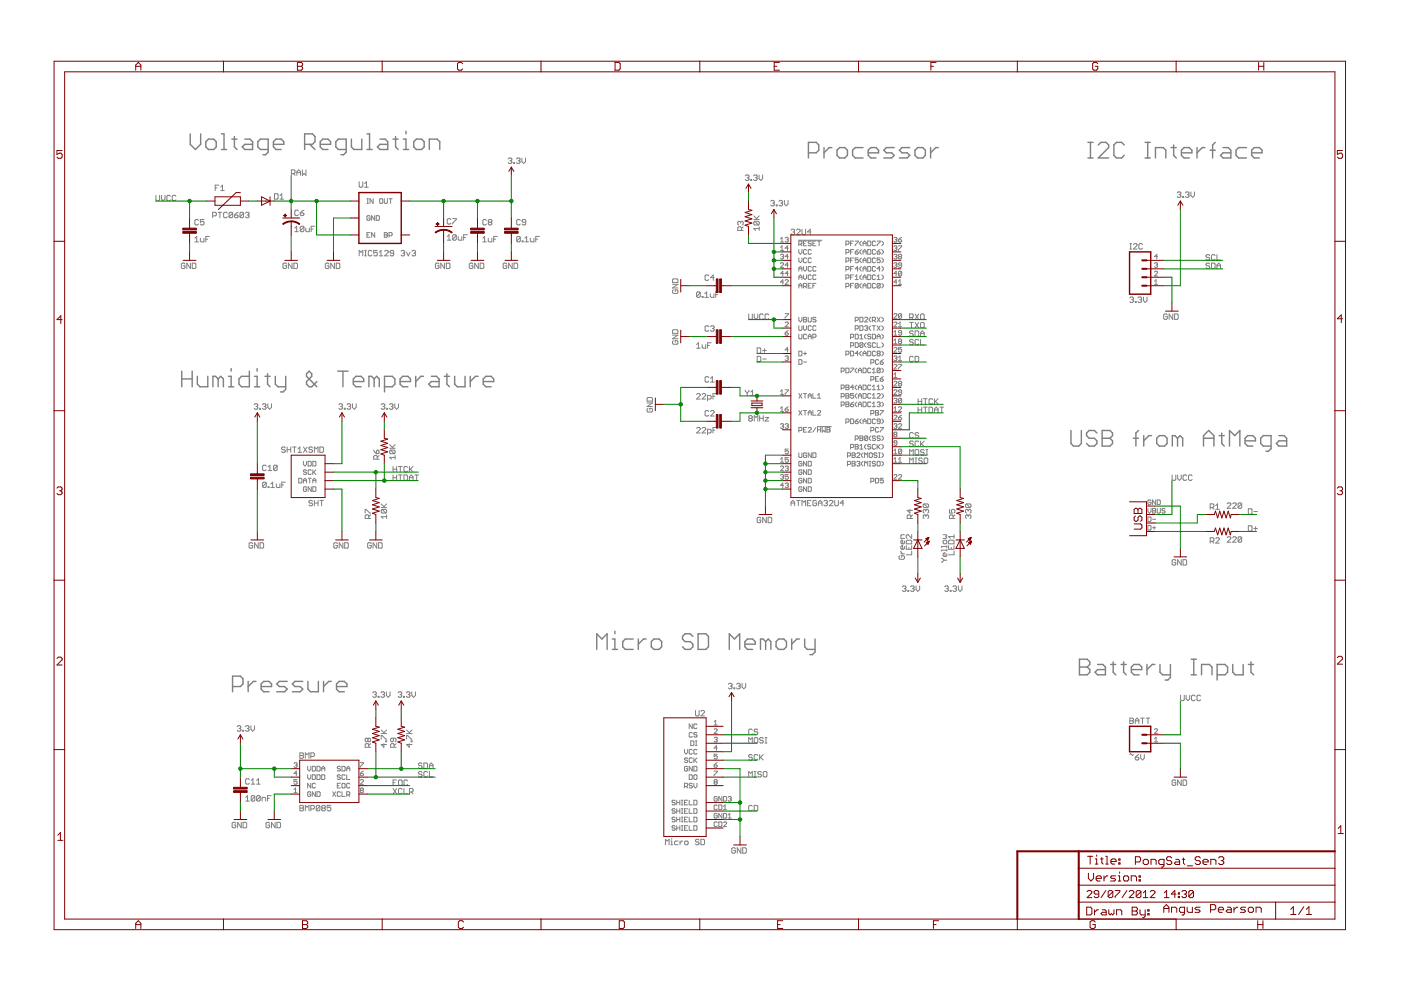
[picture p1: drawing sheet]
<svg xmlns="http://www.w3.org/2000/svg" width="420mm" height="297mm" viewBox="0 0 420 297" stroke-linecap="round" stroke-linejoin="round" font-family="sans-serif">
<g fill="none" stroke="#808080" stroke-width=".42">
<path d="M121.8 39.3v.8M57 40.1v3.2l1.6 1.5 1.6-1.5v-3.2M61.7 42.5l.8-.8h1.6l.8 .8v1.5l-.8 .8h-1.6l-.8-.8zM66.4 44.8h1.6M66.4 40.1h.8v4.7M69.5 41.7h1.6M70.3 40.9v3.1l.8 .8M73.4 41.7h1.6l.8 .8v2.3h-2.4l-.8-.8 .8-.7h2.4M80.4 44.8h-2.3l-.8-.8v-1.5l.8-.8h2.3v3.9l-.7 .8h-.8M82 43.3h3.1v-.8l-.8-.8h-1.5l-.8 .8v1.5l.8 .8h1.5M91.4 43.3h2.3l.8-.8v-1.6l-.8-.8h-2.3v4.7M92.9 43.3l1.6 1.5"/>
<path d="M96 43.3h3.1v-.8l-.7-.8h-1.6l-.8 .8v1.5l.8 .8h1.6M103.8 44.8h-2.3l-.8-.8v-1.5l.8-.8h2.3v3.9l-.8 .8h-.7M105.4 41.7v2.3l.8 .8h2.3v-3.1M110.1 44.8h1.5M110.1 40.1h.7v4.7M114 41.7h1.5l.8 .8v2.3h-2.3l-.8-.8 .8-.7h2.3M117.9 41.7h1.5M118.6 40.9v3.1l.8 .8M121 44.8h1.5M121 41.7h.8v3.1M124.1 42.5l.8-.8h1.5l.8 .8v1.5l-.8 .8h-1.5l-.8-.8zM128.8 44.8v-3.1h2.3l.8 .8v2.3"/>
<path d="M242.4 45.8h2.4l.8-.8v-1.5l-.8-.8h-2.4v4.6M247.1 44.2v3.1M249.5 44.2h-.8l-1.6 1.6M251.8 44.2h1.6l.7 .8v1.6l-.7 .7h-1.6l-.8-.7v-1.6zM258.8 44.2h-2.3l-.8 .8v1.6l.8 .7h2.3M260.4 45.8h3.1v-.8l-.8-.8h-1.5l-.8 .8v1.6l.8 .7h1.5M268.2 44.2h-2.4l-.8 .8 .8 .8h1.6l.8 .8-.8 .7h-2.4M272.8 44.2h-2.3l-.8 .8 .8 .8h1.6l.7 .8-.7 .7h-2.4M275.2 44.2h1.6l.7 .8v1.6l-.7 .7h-1.6l-.8-.7v-1.6zM279.1 44.2v3.1M281.4 44.2h-.8l-1.5 1.6M326.3 42.7h1.5"/>
<path d="M326.3 47.3h1.5M327 42.7v4.6M329.4 43.5l.8-.8h1.5l.8 .8v.7l-3.1 3.1h3.1M337.2 43.5l-.8-.8h-1.6l-.7 .8v3.1l.7 .7h1.6l.8-.7M343.4 42.7h1.6M343.4 47.3h1.6M344.2 42.7v4.6M346.5 47.3v-3.1h2.4l.7 .8v2.3M351.2 44.2h1.6M352 43.5v3.1l.8 .7M354.3 45.8h3.1v-.8l-.7-.8h-1.6l-.8 .8v1.6l.8 .7h1.6M359 44.2v3.1"/>
<path d="M361.3 44.2h-.7l-1.6 1.6M362.9 45h1.5M364.4 42.7l-.7 .8v3.8M366.8 44.2h1.5l.8 .8v2.3h-2.3l-.8-.7 .8-.8h2.3M373.8 44.2h-2.3l-.8 .8v1.6l.8 .7h2.3M375.4 45.8h3.1v-.8l-.8-.8h-1.5l-.8 .8v1.6l.8 .7h1.5M54.5 111.3v4.6M54.5 113.6h3.1M57.6 111.3v4.6M59.2 112.8v2.3l.8 .8h2.3v-3.1M65.4 113.6l-.8-.8h-.7v3.1M65.4 113.6v2.3"/>
<path d="M65.4 113.6l.8-.8 .8 .8v2.3M68.5 115.9h1.6M68.5 112.8h.8v3.1M69.3 110.5v.8M74.8 111.3v4.6h-2.4l-.7-.8v-1.5l.7-.8h2.4M76.3 115.9h1.6M76.3 112.8h.8v3.1M77.1 110.5v.8M79.5 112.8h1.5M80.2 112v3.1l.8 .8M82.6 112.8v2.3l.8 .8h2.3M85.7 112.8v3.9l-.8 .8h-.8"/>
<path d="M95 114.4l-1.5 1.5h-.8l-.8-.8v-.7l1.6-1.6v-.8l-.8-.7-.8 .7v.8l3.1 3.1M101.3 111.3h3.1M102.8 111.3v4.6M106 114.4h3.1v-.8l-.8-.8h-1.6l-.7 .8v1.5l.7 .8h1.6M112.2 113.6l-.8-.8h-.8v3.1M112.2 113.6v2.3M112.2 113.6l.8-.8 .7 .8v2.3M115.3 115.9h2.3l.8-.8v-1.5l-.8-.8h-2.3v4.7M120 114.4h3.1v-.8l-.8-.8h-1.5l-.8 .8v1.5l.8 .8h1.5M124.7 112.8v3.1M127 112.8h-.8l-1.5 1.6M129.3 112.8h1.6l.8 .8v2.3h-2.4l-.7-.8 .7-.7h2.4"/>
<path d="M133.2 112.8h1.6M134 112v3.1l.8 .8M136.4 112.8v2.3l.7 .8h2.4v-3.1M141 112.8v3.1M143.4 112.8h-.8l-1.6 1.6M144.9 114.4h3.2v-.8l-.8-.8h-1.6l-.8 .8v1.5l.8 .8h1.6M321.2 129v3.9l.7 .8h1.6l.8-.8v-3.9M329 129.8l-.8-.8h-1.6l-.7 .8v.8l.7 .8h1.6l.8 .7v.8l-.8 .8h-1.6l-.7-.8M330.5 129h2.4l.8 .8v.8l-.8 .8 .8 .7v.8l-.8 .8h-2.4zM330.5 131.4h2.4M339.9 131.4h1.5M341.4 129l-.7 .8v3.9"/>
<path d="M343 130.6v3.1M345.3 130.6h-.7l-1.6 1.5M346.9 131.4l.8-.8h1.5l.8 .8v1.5l-.8 .8h-1.5l-.8-.8zM353.1 131.4l-.7-.8h-.8v3.1M353.1 131.4v2.3M353.1 131.4l.8-.8 .8 .8v2.3M360.9 131.4h3.1M360.9 133.7v-3.1l1.6-1.6 1.5 1.6v3.1M365.6 130.6h1.6M366.4 129.8v3.1l.8 .8M368.7 133.7v-4.7l1.6 1.6 1.5-1.6v4.7M373.4 132.1h3.1v-.7l-.8-.8h-1.5l-.8 .8v1.5l.8 .8h1.5"/>
<path d="M381.2 133.7h-2.3l-.8-.8v-1.5l.8-.8h2.3v3.9l-.8 .8h-.8M383.5 130.6h1.6l.8 .8v2.3h-2.4l-.7-.8 .7-.8h2.4M179 194.6v-4.6l1.5 1.5 1.6-1.5v4.6M183.6 191.5h.8v3.1M183.6 194.6h1.6M184.4 189.2v.8M189.9 191.5h-2.4l-.7 .8v1.6l.7 .7h2.4M191.4 191.5v3.1M193.8 191.5h-.8l-1.6 1.6M196.1 191.5h1.6l.7 .8v1.6l-.7 .7h-1.6l-.8-.7v-1.6zM207.8 190.8l-.8-.8h-1.5l-.8 .8v.7l.8 .8h1.5l.8 .8v.8l-.8 .7h-1.5l-.8-.7M209.4 190h2.3l.8 .8v3.1l-.8 .7h-2.3z"/>
<path d="M218.7 194.6v-4.6l1.6 1.5 1.5-1.5v4.6M223.4 193.1h3.1v-.8l-.8-.8h-1.5l-.8 .8v1.6l.8 .7h1.5M229.6 192.3l-.8-.8h-.7v3.1M229.6 192.3v2.3M229.6 192.3l.8-.8 .8 .8v2.3M233.5 191.5h1.6l.8 .8v1.6l-.8 .7h-1.6l-.8-.7v-1.6zM237.4 191.5v3.1M239.8 191.5h-.8l-1.6 1.6M241.3 191.5v2.4l.8 .7h2.3M244.4 191.5v3.9l-.8 .8h-.7M323.7 197.6h2.4l.7 .8v.8l-.7 .7 .7 .8v.8l-.7 .8h-2.4zM323.7 199.9h2.4"/>
<path d="M329.2 199.2h1.5l.8 .7v2.4h-2.3l-.8-.8 .8-.8h2.3M333.1 199.2h1.5M333.8 198.4v3.1l.8 .8M336.2 199.2h1.6M337 198.4v3.1l.8 .8M344 199.2v3.1M346.3 199.2h-.8l-1.5 1.5M347.9 199.2v2.3l.8 .8h2.3M351 199.2v3.9l-.8 .7h-.8M357.2 197.6h1.6M358 197.6v4.7M369.7 199.2v2.3l.8 .8h2.3v-3.1"/>
<path d="M374.4 199.2h1.5M375.2 198.4v3.1l.7 .8M69.7 205.8h2.4l.8-.8v-1.5l-.8-.8h-2.4v4.6M74.4 204.2v3.1M76.8 204.2h-.8l-1.6 1.6M78.3 205.8h3.1v-.8l-.7-.8h-1.6l-.8 .8v1.6l.8 .7h1.6M86.1 204.2h-2.3l-.8 .8 .8 .8h1.5l.8 .8-.8 .7h-2.3M90.8 204.2h-2.3l-.8 .8 .8 .8h1.5l.8 .8-.8 .7h-2.3M92.4 204.2v2.4l.7 .7h2.4v-3.1M97 204.2v3.1M99.4 204.2h-.8l-1.6 1.6M100.9 205.8h3.2v-.8l-.8-.8h-1.6l-.8 .8v1.6l.8 .7h1.6"/>
<path d="M339.3 200.7h3.1v-.8l-.7-.7h-1.6l-.8 .7v1.6l.8 .8h1.6M357.2 202.3h1.6M360.3 202.3v-3.1h2.4l.8 .7v2.4M365 202.3h2.4l.8-.8v-1.6l-.8-.7h-2.4v4.6"/>
</g>
<g fill="none" stroke="#808080" stroke-width=".3">
<path d="M46.8 58.5v1.4l.2 .3h.6l.3-.3v-1.4M48.4 58.5v1.1l.5 .6 .6-.6v-1.1M51.1 58.8l-.2-.3h-.6l-.3 .3v1.1l.3 .3h.6l.2-.3M52.8 58.8l-.3-.3h-.6l-.2 .3v1.1l.2 .3h.6l.3-.3M64.5 56.3h.6M65.6 55.5h-1.1v1.6M66.2 56l.5-.5v1.6M66.2 57.1h1.1M82.3 58.1h.8l.3 .2v1.1l-.3 .3h-.8zM84 58.6l.5-.5v1.6M84 59.7h1M87.4 52h.8l.3-.2v-.6l-.3-.3h-.8v1.7"/>
<path d="M87.9 52l.6 .6M89 52.6v-1.1l.6-.6 .5 .6v1.1M89 51.8h1.1M90.7 50.9v1.7l.5-.6 .6 .6v-1.7M107.7 54.5v1.3l.3 .3h.5l.3-.3v-1.3M109.3 56.1h1.1M109.3 55l.6-.5v1.6M110 59.6h.5M110.3 59.6v1.4M111.9 59.6v1.4l-.9-1.4v1.4M113.9 59.8l.2-.2 .7 .2v.9l-.2 .3-.7-.3zM115.3 59.6v1.1l.2 .3 .7-.3v-1.1"/>
<path d="M116.7 59.6h.9M117.1 59.6v1.4M152.4 47.6l.3-.2h.5l.3 .2-.3 .6M153 48.2h.2M153.2 48.2l.3 .3-.3 .5h-.5l-.3-.3M154.1 48.7h.2v.3h-.2zM154.9 47.6l.3-.2h.5l.3 .2-.3 .6M155.4 48.2h.3M155.7 48.2l.3 .3-.3 .5h-.5l-.3-.3M156.5 47.4v1.1l.6 .5 .5-.5v-1.1M223.5 52.7l.3-.2h.5l.3 .2-.3 .6M224.1 53.3h.2"/>
<path d="M224.3 53.3l.3 .3-.3 .5h-.5l-.3-.3M225.2 53.8h.2v.3h-.2zM226 52.7l.3-.2h.5l.3 .2-.3 .6M226.5 53.3h.3M226.8 53.3l.3 .3-.3 .5h-.5l-.3-.3M227.6 52.5v1.1l.6 .5 .5-.5v-1.1M353 57.8l.3-.3h.6l.2 .3-.2 .6M353.6 58.4h.3M353.9 58.4l.2 .2-.2 .6h-.6l-.3-.3M354.7 58.9h.3v.3h-.3zM355.5 57.8l.3-.3h.5l.3 .3-.3 .6M356 58.4h.3"/>
<path d="M356.3 58.4l.3 .2-.3 .6h-.5l-.3-.3M357.1 57.5v1.1l.6 .6 .5-.6v-1.1M55.5 79.1l-.3-.2h-.5l-.3 .2v1.1l.3 .3h.5l.3-.3v-.5h-.6M57.1 78.9v1.6l-1.1-1.6v1.6M57.7 78.9h.8l.2 .2v1.1l-.2 .3h-.8zM58.4 71.4l.6-.5v1.6M58.4 72.5h1.1M59.5 66.1l-.2-.3h-.6l-.3 .3v1l.3 .3h.6l.2-.3M60.1 71.4v.8l.2 .3h.9v-1.1M61.2 65.8h-1.1v.8l.8-.3 .3 .3v.5l-.3 .3h-.6l-.2-.3M61.7 71.7h.6M62.8 70.9h-1.1v1.6"/>
<path d="M63.8 64.7h.8l.3-.2v-.6l-.3-.3h-.8v1.7M65.4 63.6h1.1M66 63.6v1.7M68.1 63.9l-.2-.3h-.6l-.2 .3v1.1l.2 .3h.6l.2-.3M69.8 63.9l-.3-.3h-.5l-.3 .3v1.1M69.8 63.9v1.1l-.3 .3h-.5l-.3-.3M69.8 63.9l-1.1 1.1M70.3 64.5h.8l.3 .5-.3 .3h-.5l-.3-.3zM71.4 63.6l-1.1 .9M73 63.9l-.2-.3h-.6l-.2 .3v1.1M73 63.9v1.1l-.2 .3h-.6l-.2-.3M73 63.9l-1 1.1"/>
<path d="M73.6 63.9l.3-.3h.5l.3 .3-.3 .6M74.1 64.5h.3M74.4 64.5l.3 .2-.3 .6h-.5l-.3-.3M85.9 79.1l-.2-.2h-.6l-.2 .2v1.1l.2 .3h.6l.2-.3v-.5h-.5M87.6 78.9v1.6l-1.1-1.6v1.6M88.1 78.9h.8l.3 .2v1.1l-.3 .3h-.8zM88.4 68.4l.6-.6v1.6M88.4 69.4h1.1M89.5 63.3l-.3-.3h-.5l-.3 .3v1l.3 .3h.5l.3-.3M90 63.8h.9l.2 .5-.2 .3h-.6l-.3-.3zM91.1 68.1v1.1l-.2 .2h-.6l-.3-.2M91.1 68.1l-.2-.3h-.6l-.3 .3v1.1"/>
<path d="M91.1 68.1l-1.1 1.1M91.1 63l-1.1 .8M91.7 68.4v.8l.3 .2h.8v-1M93.3 68.6h.6M94.4 67.8h-1.1v1.6M98.6 79.1l-.2-.2h-.6l-.2 .2v1.1l.2 .3h.6l.2-.3v-.5h-.5M100.3 78.9v1.6l-1.1-1.6v1.6M100.8 78.9h.8l.3 .2v1.1l-.3 .3h-.8zM107.7 76.7v-1.6l.6 .5 .5-.5v1.6M109.3 76.7h.6M109.3 75.1h.6M109.6 75.1v1.6"/>
<path d="M110 61h.5M110 70.4h.5M111 64.9l-.3-.3-.7 .3v.9l.3 .2 .7-.2v-.5h-.5M111 69.7h-1v1.4h1M111.5 75.3l-.2-.2h-.6l-.3 .2v1.1l.3 .3h.6l.2-.3M112.4 64.6v1.4l-1-1.4v1.4M112.4 69.7v1.4l-1-1.4v1.4M112.8 64.6h.7l.3 .3v.9l-.3 .2h-.7zM113.2 75.1h-1.1v.8l.5-.3 .6 .3v.5l-.3 .3h-.5l-.3-.3M113.7 76.7h1.1M113.7 75.6l.6-.5v1.6M115.3 69.7h.7l.2 .3-.2 .4 .2 .5-.2 .2h-.7z"/>
<path d="M115.3 70.4h.7M115.4 75.3l.2-.2h.6l.2 .2v.3l-1 1.1h1M116.7 70.7h.7l.2-.3-.2-.7h-.7v1.4M118.1 75.9h-.8l-.3-.3 .3-.5h.5l.3 .2v1.1l-.3 .3h-.5l-.3-.3M120.3 75.3l.2-.2h.6l.2 .2-.2 .6M120.8 75.9h.3M121.1 75.9l.2 .2-.2 .6h-.6l-.2-.3M121.9 75.6l.5 1.1 .6-1.1M123.5 75.3l.3-.2h.6l.2 .2-.2 .6M124.1 75.9h.3M124.4 75.9l.2 .2-.2 .6h-.6l-.3-.3M131.7 79.1l-.3-.2h-.5l-.3 .2v1.1l.3 .3h.5l.3-.3v-.5h-.6"/>
<path d="M133.3 78.9v1.6l-1.1-1.6v1.6M133.9 78.9h.8l.2 .2v1.1l-.2 .3h-.8zM134.1 70.9l.6-.5v1.6M134.1 72h1.1M135.2 65.8l-.3-.3h-.5l-.3 .3v1.1l.3 .3h.5l.3-.3M135.8 65.5h1v.3l-1 1.1v.3M136.8 70.6v1.1l-.2 .3h-.6l-.2-.3M136.8 70.6l-.2-.2h-.6l-.2 .2v1.1M136.8 70.6l-1 1.1M137.4 70.9v.8l.3 .3h.8v-1.1M139 71.2h.6M140.1 70.4h-1.1v1.6"/>
<path d="M141.8 79.1l-.3-.2h-.5l-.3 .2v1.1l.3 .3h.5l.3-.3v-.5h-.5M143.4 78.9v1.6l-1-1.6v1.6M144 78.9h.8l.3 .2v1.1l-.3 .3h-.8zM144.8 72.5h1.1M144.8 71.4l.5-.5v1.6M145.9 66.1l-.3-.3h-.5l-.3 .3v1l.3 .3h.5l.3-.3M146.4 71.4v.8l.3 .3h.8v-1.1M146.7 66.6l-.3 .3 .3 .5h.6l.2-.3-.2-.5M146.7 66.6l-.3-.3 .3-.5h.6l.2 .3-.2 .5M146.7 66.6h.6M148.1 71.7h.5M149.2 70.9h-1.1v1.6"/>
<path d="M152 79.1l-.3-.2h-.5l-.3 .2v1.1l.3 .3h.5l.3-.3v-.5h-.6M153.6 78.9v1.6l-1.1-1.6v1.6M154.2 78.9h.8l.3 .2v1.1l-.3 .3h-.8zM156 66.1l-.2-.3h-.6l-.2 .3v1l.2 .3h.6l.2-.3M156 71.1v1.1l-.2 .3h-.6l-.2-.3M156 71.1l-.2-.2h-.6l-.2 .2v1.1M156 71.1l-1 1.1M156.6 72.2h.3v.3h-.3zM157.4 72.5h1.1M157.4 71.4l.5-.5v1.6M157.7 66.6h-.8l-.3-.3 .3-.5h.5l.3 .3v1l-.3 .3h-.5l-.3-.3M159 71.4v.8l.3 .3h.8v-1.1"/>
<path d="M160.7 71.7h.5M161.8 70.9h-1.1v1.6M222.1 66.6l-.3-.3-.5 .3v.6l.2 .2M222.1 66.6l.3-.3 .5 .3v.6l-.3 .2M222.1 66.6v.3M222.4 69.1v-.8l-.3-.3h-.6l-.2 .3v.8h1.6M222.9 68l-.5 .5M226.1 65.8h1.6M226.1 64.7l1 1.1M226.3 66.3h1.1l.3 .3v.6l-.3 .2M226.3 66.3l-.2 .3v.6l.2 .2h1.1M226.3 66.3l1.1 1.1"/>
<path d="M227.7 68.5h-1.6l.5 .6M227.7 68v1.1M227.7 64.7l-.8 .8M231.1 60.3l.3-.2h.6l.2 .2-.2 .6M231.7 60.9h.3M232 60.9l.2 .3-.2 .5h-.6l-.3-.3M232.8 61.4h.2v.3h-.2zM233.6 60.3l.3-.2h.5l.3 .2-.3 .6M234.1 75.1h.9M234.1 76.5l.7-.3 .2 .3-.2 .4M234.1 71.6l.4-.5v1.4M234.1 74.1l.4-.4v1.4"/>
<path d="M234.1 72.5h.9M234.1 79l.2-.2 .7 .2-.9 1.2h.9M234.1 60.9h.3M234.4 60.9l.3 .3-.3 .5h-.5l-.3-.3M234.5 76.9h.3M234.8 76.9l.2 .3-.2 .4-.7-.2M235.2 60.1v1.1l.6 .5 .5-.5v-1.1M235.5 71.4l.7-.3 .2 .3-.2 .4M235.9 71.8h.3M236.2 71.8l.2 .3-.2 .4-.7-.2M236.4 74.4h-.9l.7-.7v1.4M236.4 76.9h-.9l.7-.7v1.4"/>
<path d="M236.4 79.5h-.9l.7-.7v1.4M237.2 69l.3-.3h.6l.2 .3-.2 .5M237.8 69.5h.3M238.1 69.5l.2 .3-.2 .5h-.6l-.3-.2M238.9 69l.2-.3h.6l.3 .3v.3l-1.1 1h1.1M239.5 72h7M239.6 73.2h.7l.2-.7-.2-.2h-.7v1.4M239.6 74.8v.9l.4 .5 .5-.5v-.9M239.6 77.3v1l.4 .4 .5-.4v-1M240 73.2l.5 .5M240.5 68.7v1.4l.3 .2h.5l.3-.2v-1.4M241 79.9v.9l.4 .5 .5-.5v-.9"/>
<path d="M241 73h.4M241.9 75l-.2-.2-.7 .2v1l.2 .2 .7-.2M241.9 72.3h-.9v1.4h.9M241.9 77.6l-.2-.3-.7 .3v.9l.2 .2 .7-.2M243.2 69.5h-1.1l.9-.8v1.6M243.3 75l-.2-.2-.7 .2v1l.2 .2 .7-.2M243.3 72.5l-.2-.2-.7 .2 .2 .5 .7 .2-.2 .5-.7-.3M243.3 77.6l-.2-.3-.7 .3v.9l.2 .2 .7-.2M243.8 73h.4M244.7 72.3h-.9v1.4h.9M245.2 72.3h.9M245.6 72.3v1.4"/>
<path d="M253.7 73.2h.7l.2-.2-.2-.7h-.7v1.4M253.7 75.7h.7l.2-.2-.2-.7h-.7v1.4M253.7 78.3h.7l.2-.3-.2-.7h-.7v1.4M255.1 73h.4M255.1 78h.4M255.1 75.5h.4M256 72.3h-.9v1.4M256 79.9h-.9v1.4M256 74.8h-.9v1.4M256 77.3h-.9v1.4M256.5 72.3h.9l-.9 1.4M256.5 75.5h.7l.2 .5-.7 .2z"/>
<path d="M257.4 74.8l-.9 .7M257.4 77.3h-.9v.7l.4-.2 .5 .2-.2 .7-.7-.2M258.3 72.3l-.4 .4v.5l.4 .5M258.3 74.8l-.4 .5v.4l.4 .5M258.3 77.3l-.4 .5v.5l.4 .4M258.3 79.9l-.4 .4v.5l.4 .5M258.8 73h1M258.8 73.7v-1l.5-.4 .5 .4v1M258.8 76.2v-.9l.5-.5 .5 .5v.9M258.8 78.7v-.9l.5-.5 .5 .5v.9M258.8 78h1M258.8 75.5h1"/>
<path d="M260.2 72.3h.7l.3 .2v.9l-.3 .3h-.7zM260.2 79.9h.7l.3 .2v.9l-.3 .3h-.7zM260.2 74.8h.7l.3 .2v1l-.3 .2h-.7zM260.2 77.3h.7l.3 .3v.9l-.3 .2h-.7zM262.6 72.5l-.3-.2-.7 .2v.9l.3 .3 .7-.3M262.6 75l-.3-.2-.7 .2v1l.3 .2 .7-.2M262.6 77.6l-.3-.3-.7 .3v.9l.3 .2 .7-.2M263 72.3h1l-1 1.4M263 75.5h.7l.3 .5-.7 .2zM264 77.3h-1v.7l.5-.2 .5 .2-.3 .7-.7-.2M264 74.8l-1 .7M264.4 72.3l.5 .4v.5l-.5 .5"/>
<path d="M264.4 74.8l.5 .5v.4l-.5 .5M264.4 77.3l.5 .5v.5l-.5 .4M264.4 79.9l.5 .4v.5l-.5 .5M268.1 71.4l.7-.3 .2 .3-.2 .4M268.1 79l.7-.2 .2 .2-.2 .5M268.1 73.9l.7-.2 .2 .2-.2 .5M268.1 76.5l.7-.3 .2 .3-.2 .4M268.5 71.8h.3M268.5 79.5h.3M268.5 76.9h.3M268.5 74.4h.3M268.8 74.4l.2 .2-.2 .5-.7-.3"/>
<path d="M268.8 71.8l.2 .3-.2 .4-.7-.2M268.8 79.5l.2 .2-.2 .5-.7-.3M268.8 76.9l.2 .3-.2 .4-.7-.2M269.5 71.8h.7l.2 .5-.7 .2zM269.5 73.7h.9l-.9 1.4M269.7 76.9l-.2-.2 .2-.5 .7 .3-.2 .4M269.7 76.9l-.2 .3 .2 .4 .7-.2-.2-.5M269.7 76.9h.5M270.4 79.5h-.7l-.2-.3 .2-.4 .7 .2v.9l-.2 .3-.7-.3M270.4 71.1l-.9 .7M338.8 74.7h.6M338.8 73h.6"/>
<path d="M339.1 73v1.7M339.9 73.3l.3-.3h.5l.3 .3v.3l-1.1 1.1h1.1M342.6 73.3l-.2-.3h-.6l-.3 .3v1.1l.3 .3h.6l.2-.3M346.2 79l.7-.2 .3 .2-.3 .5M346.7 79.5h.2M346.9 79.5l.3 .2-.3 .5-.7-.3M347.2 76.9h-1l.7-.7v1.4M362.8 79.1l-.3-.2h-.6l-.2 .5 .2 .3h.6l.3 .5-.3 .3h-.6l-.2-.3M362.8 76.6l-.3-.3h-.6l-.2 .6 .2 .3h.6l.3 .5-.3 .3h-.6l-.2-.3M363.3 78.9h.8l.3 .2v1.1l-.3 .3h-.8zM364.4 76.6l-.3-.3h-.5l-.3 .3v1.1l.3 .3h.5l.3-.3M365 79.7h1"/>
<path d="M365 76.3v1.7h1M201.7 85.2h1.6l-1.6 1.1h1.6M202 83.6h1l.3 .3v.8h-1.6v-.8zM202 86.9l-.3 .2v.6l.3 .2h1l.3-.2v-.6l-.3-.2h-.5v.5M202 98.8h1l.3 .3v.8h-1.6v-.8zM210 87.8v1.1l-.3 .2h-.5l-.3-.2M210 87.8l-.3-.3h-.5l-.3 .3v1.1M210 87.8l-1.1 1.1M210.6 88.9h.2v.2h-.2zM211.4 89.1h1.1M211.4 88.1l.5-.6v1.6M212.6 82.7l-.3-.3h-.6l-.2 .3v1.1l.2 .3h.6l.3-.3"/>
<path d="M212.6 97.9l-.3-.2h-.6l-.2 .2v1.1l.2 .3h.6l.3-.3M213 88.1v.8l.3 .2h.8v-1M213.1 97.9l.3-.2h.5l.3 .2-.3 .6M213.6 98.5h.3M213.9 98.5l.3 .2-.3 .6h-.5l-.3-.3M214.2 83.2h-1.1l.8-.8v1.7M214.7 88.3h.5M215.7 87.5h-1v1.6M224.5 94.1v1.4l.3 .2h.6l.2-.2v-1.4M226.2 94.1v1.1l.5 .5 .6-.5v-1.1M228.9 94.4l-.3-.3h-.5l-.3 .3v1.1l.3 .2h.5l.3-.2M230.5 94.4l-.2-.3h-.6l-.3 .3v1.1l.3 .2h.6l.2-.2"/>
<path d="M235 82h-.9l.7-.7v1.4M235 84.5h-.9l.7-.7v1.4M235.5 99.8h.7l.2 .4-.7 .3-.2-.3zM235.5 84.1l.2-.3 .7 .3-.9 1.1h.9M235.5 96.8l.2-.3 .7 .3-.9 1.1h.9M235.5 94h.9l-.9 1.4M236.4 82h-.9l.7-.7v1.4M236.4 99.1l-.9 .7M239.6 81.3v-1l.4-.4 .5 .4v1M239.6 83.8v-.9l.4-.5 .5 .5v.9M239.6 86.3v-.9l.4-.5 .5 .5v.9M239.6 95.1v.9l.4 .5 .5-.5v-.9"/>
<path d="M239.6 97.6v1.2l.2 .2 .7-.2v-1.2M239.6 80.6h.9M239.6 85.6h.9M239.6 83.1h.9M241 82.4v.9l.4 .5 .5-.5v-.9M241 85.9h.7l.2-.3-.2-.7h-.7v1.4M241 95.1h.7l.2 .2-.2 .5 .2 .5-.2 .2h-.7zM241 97.6v1l.4 .4 .5-.4v-1M241 95.8h.7M241.4 85.9l.5 .4M242.4 95.1v1.2l.2 .2 .7-.2v-1.2M242.4 85.6h.4"/>
<path d="M243.3 80.1l-.2-.2-.7 .2v.9l.2 .3 .7-.3M243.3 82.6l-.2-.2-.7 .2v1l.2 .2 .7-.2M243.3 84.9h-.9v1.4h.9M243.3 97.9l-.2-.3-.7 .3v.9l.2 .2 .7-.2M243.8 85.6h.4M244.7 82.6l-.2-.2-.7 .2v1l.2 .2 .7-.2M244.7 80.1l-.2-.2-.7 .2v.9l.2 .3 .7-.3M244.7 84.9h-.9v1.4M244.7 95.3l-.2-.2-.7 .2 .2 .5 .7 .2-.2 .5-.7-.2M244.7 97.9l-.2-.3-.7 .3v.9l.2 .2 .7-.2M253.7 83.3h.7l.2-.2-.2-.7h-.7v1.4M253.7 85.9h.7l.2-.3-.2-.7h-.7v1.4"/>
<path d="M253.7 80.8h.7l.2-.2-.2-.7h-.7v1.4M255.1 80.6h.4M255.1 85.6h.4M255.1 83.1h.4M256 84.9h-.9v1.4M256 82.4h-.9v1.4M256.5 98.6h.7l.2-.7-.2-.3h-.7v1.4M256.5 83.8h.9M256.5 96h.7l.2-.7-.2-.2h-.7v1.4M256.5 82.9l.4-.5v1.4M257.4 85.2l-.7-.3-.2 .3v.9M257.4 80.6h-.9l.7-.7v1.4"/>
<path d="M257.4 85.2v.9l-.2 .2-.7-.2M257.4 85.2l-.9 .9M257.9 95.1h.7l.2 .2v1l-.2 .2h-.7zM257.9 97.6h.7l.2 .3v.9l-.2 .2h-.7zM258.3 84.9l-.4 .5v.5l.4 .4M258.3 82.4l-.4 .5v.4l.4 .5M258.8 80.6h1M258.8 85.6h1M258.8 83.1h1M258.8 81.3v-1l.5-.4 .5 .4v1M258.8 83.8v-.9l.5-.5 .5 .5v.9M258.8 86.3v-.9l.5-.5 .5 .5v.9"/>
<path d="M259.3 95.3l.2-.2 .7 .2-.9 1.2h.9M259.3 97.9l.7-.3 .2 .3-.2 .4M259.8 98.3h.2M260 98.3l.2 .3-.2 .4-.7-.2M260.2 84.9h.7l.3 .3v.9l-.3 .2h-.7zM260.2 82.4h.7l.3 .2v1l-.3 .2h-.7zM261.2 95.1l-.5 .5v.4l.5 .5M261.2 97.6l-.5 .5v.5l.5 .4M261.6 96h.7l.3-.7-.3-.2h-.7v1.4M261.6 97.6h1M262.1 97.6v1.4M262.1 96l.5 .5"/>
<path d="M262.6 85.2l-.3-.3-.7 .3v.9l.3 .2 .7-.2M262.6 82.6l-.3-.2-.7 .2v1l.3 .2 .7-.2M262.6 80.1l-.3-.2-.7 .2v.9l.3 .3 .7-.3M263 83.8h1M263 82.9l.5-.5v1.4M263 95.1l1 1.4M263 97.6l1 1.4M264 80.6h-1l.7-.7v1.4M264 85.2l-.3-.3-.7 .3v.9M264 85.2v.9l-.3 .2-.7-.2M264 95.1l-1 1.4M264 97.6l-1 1.4"/>
<path d="M264 85.2l-1 .9M264.4 82.4l.5 .5v.4l-.5 .5M264.4 84.9l.5 .5v.5l-.5 .4M264.4 95.1l.5 .5v.4l-.5 .5M264.4 97.6l.5 .5v.5l-.5 .4M268.1 94.2l.2-.2 .7 .2-.9 1.2h.9M268.1 96.8l.2-.3 .7 .3-.9 1.1h.9M268.1 99.5l.4-.4v1.4M269 84.5h-.9l.7-.7v1.4M269 82h-.9l.7-.7v1.4M269.5 85.2h.9M269.5 84.3l.4-.5v1.4"/>
<path d="M269.5 97l.4-.5v1.4M269.5 97.9h.9M270.4 99.8h-.7l-.2-.3 .2-.4 .7 .2v.9l-.2 .3-.7-.3M270.4 81.5v1l-.2 .2-.7-.2M270.4 94.2v1l-.2 .2-.7-.2M270.4 81.5l-.7-.2-.2 .2v1M270.4 94.2l-.7-.2-.2 .2v1M270.4 94.2l-.9 1M270.4 81.5l-.9 1M272.8 95.2h.8l.3-.3v-.5l-.3-.3h-.8v1.6M272.8 96.6h1.1M273.3 96.6v1.7"/>
<path d="M273.3 95.2l.6 .5M273.9 99.5l-.3-.3h-.5l-.3 .3 .3 .5h.5l.3 .3-.3 .5h-.5l-.3-.3M274.4 99.2h.9l.2 .3v1l-.2 .3h-.9zM274.4 96.6l1.1 1.7M274.4 94.1l1.1 1.6M275.5 96.6l-1.1 1.7M275.5 94.1l-1.1 1.6M276.1 100h1.1M276.3 94.1h.6l.3 .3v1.1l-.3 .2h-.6l-.2-.2v-1.1zM276.3 96.6h.6l.3 .3v1.1l-.3 .3h-.6l-.2-.3v-1.1zM338.8 89.3l.3-.3h.5l.3 .3-.3 .5M339.4 89.8h.2"/>
<path d="M339.6 89.8l.3 .3-.3 .6h-.5l-.3-.3M340.5 90.4h.2v.3h-.2zM341.3 89.3l.2-.3h.6l.3 .3-.3 .5M341.8 89.8h.3M342.1 89.8l.3 .3-.3 .6h-.6l-.2-.3M342.9 89v1.1l.6 .6 .5-.6v-1.1M346.2 85.2h1M346.2 81.5l.3-.2 .7 .2-1 1.2h1M346.2 84.3l.5-.5v1.4M350.1 94.4l-.3-.3h-.6l-.2 .3v1.1l.2 .2h.6l.3-.2v-.6h-.6M351.7 94.1v1.6l-1.1-1.6v1.6M352.3 94.1h.8l.2 .3v1.1l-.2 .2h-.8z"/>
<path d="M365 80.5v-1.1l.5-.5 .5 .5v1.1M194.3 119.1h1.1l.3 .3v.8h-1.6v-.8zM201.7 100.5h1.6l-1.6 1h1.6M202 102.1l-.3 .3v.5l.3 .3h1l.3-.3v-.5l-.3-.3h-.5v.5M208.9 118.3l.3-.3h.5l.3 .3v.2l-1.1 1.1h1.1M208.9 103.3l.6-.6v1.7M208.9 104.4h1.1M210.6 118.3l.2-.3h.6l.2 .3v.2l-1 1.1h1M210.6 103.3v.8l.2 .3h.8v-1.1M212.2 119.6h.8l.3-.3v-.5l-.3-.3h-.8v1.6M212.2 103.5h.5M212.6 113.2l-.3-.3h-.6l-.2 .3v1.1l.2 .2h.6l.3-.2"/>
<path d="M213.1 114.5h1.1M213.1 113.4l.5-.5v1.6M213.3 102.7h-1.1v1.7M213.8 118.8h.6M214.9 118h-1.1v1.6M223.5 117v.2l.6 .6M224.1 117.8v.8M224.6 117v.2l-.5 .6M225.2 117.5l.5-.5v1.6M225.2 118.6h1.1M227.1 104.3h.8l.3 .2v1.1l-.3 .3h-.8zM227.1 106.8h.8l.3 .3v1.1l-.3 .2h-.8z"/>
<path d="M228.7 107.6h1.1M228.7 105.1h1.1M229.3 104.5v1.1M234.1 117.3l.4-.5v1.4M234.1 118.2h.9M235.5 106.9l.7-.2 .2 .2-.2 .5M235.5 116.8h.9l-.9 1.4M235.9 107.4h.3M236.2 107.4l.2 .2-.2 .5h-.5l-.2-.3M236.4 104.9h-.9l.7-.8v1.5M239.6 100.2v1.1l.2 .3 .7-.3v-1.1M239.6 105.3h.7l.2 .2v.9l-.2 .3h-.7z"/>
<path d="M239.6 107.8h.7l.2 .2v1l-.2 .2h-.7zM239.6 118l.9 1.4M240.5 118l-.9 1.4M241 106h.9M241 108.5h.9M241 118h.9M241.4 105.5v.9M241.4 118v1.4M241.9 100.4l-.2-.2-.7 .2v.9l.2 .3 .7-.3M242.4 119.4v-1l.4-.4 .5 .4v1M242.4 101.6v-1l.4-.4 .5 .4v1M242.4 118.7h.9"/>
<path d="M242.4 100.9h.9M243.8 101.1h.7l.2-.2-.2-.7h-.7v1.4M243.8 118v1.4h.9M245.2 118.4l.4-.4v1.4M245.2 119.4h.9M252.3 111.3h.7l.2-.7-.2-.3h-.7v1.4M252.3 116.4h.7l.2-.7-.2-.3h-.7v1.4M252.3 118.9h.7l.2-.7-.2-.2h-.7v1.4M253.7 118h.7l.2 .2-.2 .5 .2 .4-.2 .3h-.7zM253.7 106.2h.7l.2-.2-.2-.7h-.7v1.4M253.7 115.4h.7l.2 .3-.2 .4 .2 .5-.2 .2h-.7zM253.7 110.3h.7l.2 .3v.9l-.2 .2h-.7z"/>
<path d="M253.7 116.1h.7M253.7 118.7h.7M255.1 103.7h.7l.2-.3-.2-.7h-.7v1.4M255.1 101.1h.7l.2-.2-.2-.7h-.7v1.4M255.1 105.3h.7l.2 .2v.9l-.2 .3h-.7zM255.1 110.3h.9l-.9 1.4M256 118h-.9v.7l.4-.3 .5 .3-.2 .7-.7-.3M256 116.1h-.9l.7-.7v1.4M256.5 102.7h.7l.2 .3v.9l-.2 .2h-.7zM256.5 100.2h.7l.2 .2v.9l-.2 .3h-.7zM256.9 118l-.4 .4v.5l.4 .5M256.9 110.3l-.4 .5v.5l.4 .4"/>
<path d="M256.9 115.4l-.4 .5v.5l.4 .4M257.4 106h-.9l.7-.7v1.4M257.4 111.7v-.9l.5-.5 .4 .5v.9M257.4 116.8v-.9l.5-.5 .4 .5v.9M257.4 119.4v-1l.5-.4 .4 .4v1M257.4 116.1h.9M257.4 118.7h.9M257.4 111h.9M257.9 100.6l.4-.4v1.4M257.9 101.6h.9M258.3 105.3l-.4 .4v.5l.4 .5M258.8 103l-.2-.3-.7 .3v.9"/>
<path d="M258.8 103v.9l-.2 .2-.7-.2M258.8 103l-.9 .9M258.8 106h1M258.8 106.7v-1l.5-.4 .5 .4v1M258.8 110.3h.7l.3 .3v.9l-.3 .2h-.7zM258.8 115.4h.7l.3 .3v.9l-.3 .2h-.7zM258.8 118h.7l.3 .2v.9l-.3 .3h-.7zM259.8 102.7l-.5 .5v.5l.5 .4M259.8 100.2l-.5 .4v.5l.5 .5M260.2 105.3h.7l.3 .2v.9l-.3 .3h-.7zM261.2 103l-.3-.3-.7 .3 .3 .4 .7 .3-.3 .4-.7-.2M261.2 100.4l-.3-.2-.7 .2 .3 .5 .7 .2-.3 .5-.7-.3"/>
<path d="M261.2 108.7h.7l.2-.2-.2-.7h-.7v1.4M261.2 118.2l-.3-.2-.7 .2v.9l.3 .3 .7-.3M261.2 110.6l-.3-.3-.7 .3v.9l.3 .2 .7-.2M261.2 115.7l-.3-.3-.7 .3v.9l.3 .2 .7-.2M261.2 113.8h.7l.2-.2-.2-.7h-.7v1.4M261.6 100.2h.7l.3 .2v.9l-.3 .3h-.7zM261.6 110.8l.5-.5v1.4M261.6 115.9l.5-.5v1.4M261.6 118.4l.5-.4v1.4M261.6 116.8h1M261.6 119.4h1M261.6 111.7h1"/>
<path d="M262.6 103l-.3-.3-.7 .3v.9l.3 .2 .7-.2M262.6 105.5l-.3-.2-.7 .2v.9l.3 .3 .7-.3M262.6 113.6h.4M263 118.2l.3-.2 .7 .2-1 1.2h1M263 101.6v-1l.5-.4 .5 .4v1M263 102.7v1.4h1M263 116.8h1M263 115.9l.5-.5v1.4M263 100.9h1M263.3 106l-.3 .2 .3 .5 .7-.3-.3-.4M263.3 106l-.3-.3 .3-.4 .7 .2-.3 .5M263.3 106h.4"/>
<path d="M263.5 108l-.3-.2-.6 .2v1l.2 .2 .7-.2M263.5 112.9h-.9v1.4h.9M264 108.5h.7l.2 .5-.7 .2zM264 110.6l-.3-.3-.7 .3v.9M264 110.6v.9l-.3 .2-.7-.2M264 113.6h.7l.2 .4-.7 .3zM264 110.6l-1 .9M264.4 100.2l.5 .4v.5l-.5 .5M264.4 102.7l.5 .5v.5l-.5 .4M264.4 105.3l.5 .4v.5l-.5 .5M264.4 110.3l.5 .5v.5l-.5 .4M264.4 115.4l.5 .5v.5l-.5 .4"/>
<path d="M264.4 118l.5 .4v.5l-.5 .5M264.9 112.9l-.9 .7M264.9 107.8l-.9 .7M268.1 100.5h.9M268.1 104.4l.2-.3 .7 .3-.9 1.2h.9M268.1 106.9l.7-.2 .2 .2-.2 .5M268.1 119.6l.7-.2 .2 .2-.2 .5M268.1 109.5l.2-.3 .7 .3-.9 1.1h.9M268.1 114.5l.2-.2 .7 .2-.9 1.2h.9M268.1 117.1l.2-.3 .7 .3-.9 1.1h.9M268.1 102.1l.4-.5v1.4M268.1 112.2l.4-.4v1.4"/>
<path d="M268.1 103h.9M268.1 113.2h.9M268.5 107.4h.3M268.8 107.4l.2 .2-.2 .5h-.5l-.2-.3M269.5 109.2h.9l-.9 1.4M269.5 108.1h.9M269.5 107.1l.4-.4v1.4M269.7 102.3l-.2-.2 .2-.5h.5l.2 .3-.2 .4M269.7 102.3l-.2 .3 .2 .4 .7-.2-.2-.5M269.7 115l-.2-.2 .2-.5 .7 .2-.2 .5M269.7 115l-.2 .2 .2 .5 .7-.2-.2-.5M269.7 115h.5"/>
<path d="M269.7 102.3h.5M270.4 119.6v.9l-.2 .3-.7-.3M270.4 104.1h-.9v.8l.4-.3 .5 .3v.4l-.2 .3-.7-.3M270.4 117.5h-.7l-.2-.2 .2-.5 .7 .3v.9l-.2 .2-.7-.2M270.4 119.6l-.7-.2-.2 .2v.9M270.4 119.6l-.9 .9M273.9 102l-.3-.3h-.5l-.3 .3 .3 .5h.5l.3 .3-.3 .6h-.5l-.3-.3M273.9 107.1l-.3-.3h-.5l-.3 .3v1.1l.3 .2h.5l.3-.2M274.4 106.8h.9l.2 .3v1.1l-.2 .2h-.9zM275.3 119.5v1.6M275.5 102l-.2-.3h-.6l-.3 .3v1.1l.3 .3h.6l.2-.3M276.1 101.7v1.7h1.1"/>
<path d="M276.1 100.8v-1.1l.5-.5 .6 .5v1.1M276.4 119.5v1.6M277 119.5h1.1M277.5 119.5v1.6M279.7 119.8l-.3-.3h-.5l-.3 .3v1.1l.3 .2h.5l.3-.2M280.2 119.5v1.6M281.3 119.5l-1.1 1.1M76.2 121.3l.3-.3h.5l.3 .3-.3 .5M76.8 121.8h.2M77 121.8l.3 .3-.3 .6h-.5l-.3-.3M77.9 122.4h.2v.3h-.2zM78.7 121.3l.3-.3h.5l.3 .3-.3 .5"/>
<path d="M79.2 121.8h.3M79.5 121.8l.3 .3-.3 .6h-.5l-.3-.3M79.8 139.7l-.2-.3h-.6l-.2 .3v1.1l.2 .3h.6l.2-.3M80.3 121v1.1l.6 .6 .5-.6v-1.1M80.4 140l.5-.6v1.7M83.1 139.7l-.3-.3h-.5l-.3 .3v1.1M83.1 139.7v1.1l-.3 .3h-.5l-.3-.3M83.1 139.7l-1.1 1.1M85.6 134.2l-.3-.2h-.6l-.2 .2 .2 .6h.6l.3 .3-.3 .5h-.6l-.2-.3M86.1 134.8h1.1M86.1 134v1.6M87.2 134v1.6"/>
<path d="M87.7 134h1.1M88.3 134v1.6M89.4 135.6h1.1M89.4 134.5l.5-.5v1.6M91 138.3v.9l.5 .5 .4-.5v-.9M91 134l1.1 1.6M92.1 134l-1.1 1.6M92.4 138.3h.7l.2 .2v.9l-.2 .3h-.7zM93.7 134.2l-.2-.2h-.6l-.3 .2 .3 .6h.6l.2 .3-.2 .5h-.6l-.3-.3M93.8 138.3h.7l.2 .2v.9l-.2 .3h-.7zM94.3 135.6v-1.6l.5 .5 .6-.5v1.6M95.9 134h.8l.3 .2v1.1l-.3 .3h-.8z"/>
<path d="M101.6 121.3l.3-.3h.5l.3 .3-.3 .5M102.2 121.8h.2M102.4 121.8l.3 .3-.3 .6h-.5l-.3-.3M103.3 122.4h.2v.3h-.2zM104.1 121.3l.3-.3h.5l.3 .3-.3 .5M104.6 121.8h.3M104.9 121.8l.3 .3-.3 .6h-.5l-.3-.3M105.7 121v1.1l.6 .6 .5-.6v-1.1M112.1 134.9l.8 1.1M113.1 137.6v-.8l-.2-.3h-.6l-.2 .3v.8h1.6M113.1 134.9l.6 .3v.5l-.3 .3h-.5v-.8zM113.7 136.5l-.6 .6"/>
<path d="M114.3 121.3l.3-.3h.5l.3 .3-.3 .5M114.9 121.8h.2M115.1 121.8l.3 .3-.3 .6h-.5l-.3-.3M116 122.4h.2v.3h-.2zM116.8 121.3l.3-.3h.5l.3 .3-.3 .5M116.9 133.3l1 1.1M116.9 134.4h1.6M117.1 134.9h1.1l.3 .3v.5l-.3 .3M117.1 134.9l-.2 .3v.5l.2 .3h1.1M117.1 134.9l1.1 1.1M117.3 121.8h.3M117.6 121.8l.3 .3-.3 .6h-.5l-.3-.3"/>
<path d="M117.9 139.8v1.6M118.4 121v1.1l.6 .6 .5-.6v-1.1M118.5 137.1h-1.6l.5 .5M118.5 136.5v1.1M118.5 133.3l-.8 .8M119 139.8v1.6M119.5 139.8h1.1M120.1 139.8v1.6M122.8 139.8v1.6M123.9 139.8l-1.1 1.1M194.1 120.8h1.6l-1.6 1.1h1.6M194.3 122.4l-.2 .3v.5l.2 .3h1.1l.3-.3v-.5l-.3-.3h-.5v.6"/>
<path d="M208.9 128.4l.3-.3h.5l.3 .3v.3l-1.1 1.1h1.1M210.6 128.4l.2-.3h.6l.2 .3v.3l-1 1.1h1M212.2 129.8h.8l.3-.3v-.6l-.3-.2h-.8v1.6M212.6 123.3l-.3-.2h-.6l-.2 .2v1.1l.2 .3h.6l.3-.3M213.1 123.3l.3-.2h.5l.3 .2v.3l-1.1 1.1h1.1M213.8 128.9h.6M214.9 128.1h-1.1v1.7M224.8 125.4l-.3-.3 .3-.5h.6l.2 .3-.2 .5M224.8 125.4l-.3 .3 .3 .5h.6l.2-.3-.2-.5M224.8 125.4h.6M226.2 126.2v-1.6l.5 .5 .6-.5v1.6M227.8 125.4h1.1"/>
<path d="M227.8 124.6v1.6M228.9 124.6v1.6M229.4 125.1h1.1l-1.1 1.1h1.1M234.1 122.4l.4-.5v1.4M234.1 137.6l.4-.4v1.4M234.1 127.2l.7-.2 .2 .2-.2 .5M234.1 139.9l.2-.2 .7 .2-.9 1.2h.9M234.1 138.6h.9M234.1 123.3h.9M234.5 127.7h.3M234.8 127.7l.2 .2-.2 .5-.7-.2M235.5 122.6h.7l.2 .5-.7 .2-.2-.2z"/>
<path d="M235.5 127.2l.7-.2 .2 .2-.2 .5M235.5 139.9l.7-.2 .2 .2-.2 .5M235.9 127.7h.3M236.2 127.7l.2 .2-.2 .5-.7-.2M236.4 137.2h-.9v.7l.4-.3 .5 .3-.2 .7-.7-.3M236.4 134.6h-.9v.7l.4-.2 .5 .2-.2 .7-.7-.2M236.4 121.9l-.9 .7M239.6 129.1h.7l.2-.7-.2-.3h-.7v1.4M239.6 135.7v1.2l.2 .2 .7-.2v-1.2M239.6 123l.9 1.4M240.5 138.5l-.2-.2-.7 .2v.9l.2 .3 .7-.3v-.4h-.5M240.5 123l-.9 1.4"/>
<path d="M241 123h.9M241 128.8h.4M241.4 123v1.4M241.9 128.1h-.9v1.4h.9M241.9 136l-.2-.3-.7 .3v.9l.7 .2 .2-.7h-.5M241.9 138.3v1.4l-.9-1.4v1.4M242.4 128.4l.2-.3 .7 .3-.9 1.1h.9M242.4 124.4v-.9l.4-.5 .5 .5v.9M242.4 138.3h.7l.2 .2v.9l-.2 .3h-.7zM242.4 123.7h.9M243.3 135.7v1.4l-.9-1.4v1.4M243.8 135.7h.7l.2 .3v.9l-.2 .2h-.7z"/>
<path d="M243.8 123v1.4h.9M244.7 128.1l-.9 1.4M245.1 127.9h4.2M245.2 123.3l.2-.3 .7 .3-.9 1.1h.9M245.2 128.8h.9M245.2 128.1v1.4M246.1 128.1v1.4M246.6 128.1v1.4l.4-.4 .5 .4v-1.4M248 128.1h.7l.2 .3-.2 .4 .2 .5-.2 .2h-.7zM248 128.8h.7M252.3 121.4h.7l.2-.7-.2-.2h-.7v1.4M253.7 126.5h.7l.2-.2-.2-.7h-.7v1.4"/>
<path d="M253.7 120.5h.7l.2 .2-.2 .5 .2 .5-.2 .2h-.7zM253.7 121.2h.7M254.1 139.2h.7l.3-.2-.3-.7h-.7v1.4M254.1 136.7h.7l.3-.3-.3-.7h-.7v1.4M255.1 125.6h.7l.2 .2v.9l-.2 .3h-.7zM255.1 121.2h.7l.2 .5-.7 .2zM255.1 134.1h.7l.2-.7-.2-.2h-.7v1.4M255.5 138.3h.7l.3 .2-.3 .5 .3 .4-.3 .3h-.7zM255.5 135.7h.7l.3 .3-.3 .4 .3 .5-.3 .2h-.7zM255.5 139h.7M255.5 136.4h.7M256 120.5l-.9 .7"/>
<path d="M256.5 126.3h.7l.2 .4-.7 .3zM256.5 131.6h.7l.2-.7-.2-.2h-.7v1.4M256.5 133.2h.7l.2 .2-.2 .5 .2 .5-.2 .2h-.7zM256.5 133.9h.7M256.9 136l.3-.3 .7 .3-1 1.1h1M256.9 120.5l-.4 .5v.4l.4 .5M256.9 138.5l.7-.2 .3 .2-.3 .5M257.4 139h.2M257.4 125.6l-.9 .7M257.4 121.9v-.9l.5-.5 .4 .5v.9M257.4 121.2h.9M257.6 139l.3 .2-.3 .5-.7-.3"/>
<path d="M257.9 130.7h.7l.2 .2-.2 .5 .2 .4-.2 .3h-.7zM257.9 131.4h.7M257.9 134.6h.9M257.9 133.7l.4-.5v1.4M258.3 125.6l-.4 .4v.5l.4 .5M258.8 135.7l-.4 .5v.5l.4 .4M258.8 120.5h.7l.3 .2v1l-.3 .2h-.7zM258.8 127v-1l.5-.4 .5 .4v1M258.8 138.3l-.4 .4v.5l.4 .5M258.8 126.3h1M259.3 137.1v-1.4l.5 .5 .4-.5v1.4M259.3 139.7v-1.4l.5 .4 .4-.4v1.4"/>
<path d="M259.8 133.2l-.5 .5v.4l.5 .5M260.2 130.9l-.2-.2-.7 .2v.9M260.2 130.9v.9l-.2 .3-.7-.3M260.2 125.6h.7l.3 .2v.9l-.3 .3h-.7zM260.2 130.9l-.9 .9M260.7 136l.2-.3 .7 .3v.9l-.2 .2-.7-.2zM260.7 138.3h.5M260.7 139.7h.5M260.9 138.3v1.4M261.2 129.1h.7l.2-.3-.2-.7h-.7v1.4M261.2 133.4l-.3-.2-.7 .2 .3 .5 .7 .2-.3 .5-.7-.2M261.2 120.7l-.3-.2-.7 .2v1l.3 .2 .7-.2"/>
<path d="M261.2 130.7l-.5 .4v.5l.5 .5M261.2 124h.7l.2-.3-.2-.7h-.7v1.4M261.6 121l.5-.5v1.4M261.6 121.9h1M262.6 138.5l-.3-.2-.7 .2 .3 .5 .7 .2-.3 .5-.7-.3M262.6 130.9l-.3-.2-.7 .2 .3 .5 .7 .2-.3 .5-.7-.3M262.6 133.4l-.3-.2-.7 .2v1l.3 .2 .7-.2M262.6 125.8l-.3-.2-.7 .2v.9l.3 .3 .7-.3M262.6 123h.6l.3 .3-.3 .4 .3 .5-.3 .2h-.6zM262.6 123.7h.6M263 136l-.2-.3-.7 .3 .2 .4 .7 .3-.2 .4-.7-.2M263 138.5l.3-.2 .7 .2v.9l-.3 .3-.7-.3z"/>
<path d="M263 120.7l.7-.2 .3 .2-.3 .5M263 133.2v1.4M263.3 133.9l.7 .7M263.5 128.4l-.3-.3-.6 .3v.9l.2 .2 .7-.2M263.5 137.1h.5M263.5 135.7h.5M263.5 121.2h.2M263.7 121.2l.3 .2-.3 .5-.7-.2M263.7 135.7v1.4M264 130.9l-.3-.2-.7 .2 .3 .5 .7 .2-.3 .5-.7-.3M264 128.1h.9l-.9 1.4M264 126.3h-.7l-.3-.3 .3-.4 .7 .2v.9l-.3 .3-.7-.3"/>
<path d="M264 123h.9l-.9 1.4M264 133.2l-1 .9M264.4 133.2l.5 .5v.4l-.5 .5M264.4 130.7l.5 .4v.5l-.5 .5M264.4 120.5l.5 .5v.4l-.5 .5M264.4 125.6l.5 .4v.5l-.5 .5M264.4 135.7l.5 .5v.5l-.5 .4M264.4 138.3l.5 .4v.5l-.5 .5M268.1 136h.9M268.1 138.6h.9M268.1 124.7l.2-.2 .7 .2-.9 1.2h.9M268.1 127.2l.7-.2 .2 .2-.2 .5"/>
<path d="M268.1 135.1l.4-.5v1.4M268.1 122.4l.4-.5v1.4M268.1 137.6l.4-.4v1.4M268.1 123.3h.9M268.3 130.2l-.2-.2 .2-.5 .7 .3-.2 .4M268.3 130.2l-.2 .3 .2 .4 .7-.2-.2-.5M268.3 130.2h.5M268.5 120.1h.3M268.5 127.7h.3M268.8 120.1l.2 .2-.2 .5-.7-.3M268.8 127.7l.2 .2-.2 .5-.7-.2M269 132.8h-.7l-.2-.3 .2-.4 .7 .2v.9l-.2 .3-.7-.3"/>
<path d="M269.5 125.2h.7l.2 .4-.7 .3zM269.5 122.2l.2-.3 .7 .3-.9 1.1h.9M269.5 127.2l.2-.2 .7 .2-.9 1.2h.9M269.5 138.6h.9M269.5 137.6l.4-.4v1.4M270.4 134.9v.9l-.2 .2-.7-.2M270.4 124.5l-.9 .7M270.4 134.9l-.7-.3-.2 .3v.9M270.4 134.9l-.9 .9M272.8 136.4v-1.7l.5 .6 .6-.6v1.7M272.8 138.9v-1.6l.5 .5 .6-.5v1.6M273.9 132.5l-.3-.3h-.5l-.3 .3 .3 .5h.5l.3 .3-.3 .5h-.5l-.3-.2"/>
<path d="M273.9 129.9l-.3-.2h-.5l-.3 .2v1.1l.3 .3h.5l.3-.3M274.4 138.9h.6M274.4 137.3h.6M274.4 135l.3-.3h.6l.2 .3v1.1l-.2 .3h-.6l-.3-.3zM274.7 137.3v1.6M275.3 122v1.7M275.3 120.3h1.1M275.3 122.9h1.1M275.5 132.5l-.2-.3h-.6l-.3 .3v1.1l.3 .2h.6l.2-.2M275.5 129.9l-.2-.2h-.6l-.3 .2 .3 .6h.6l.2 .2-.2 .6h-.6l-.3-.3M276.1 132.2v1.6M276.3 133l.9 .8"/>
<path d="M276.4 122v1.7M276.6 137.5l-.3-.2h-.5l-.3 .2 .3 .6h.5l.3 .3-.3 .5h-.5l-.3-.3M277 122h1.1M277.2 137.5l.2-.2h.6l.2 .2v1.1l-.2 .3h-.6l-.2-.3zM277.2 135l-.3-.3h-.6l-.2 .3 .2 .6h.6l.3 .2-.3 .6h-.6l-.2-.3M277.2 132.2l-1.1 1.1M277.5 122v1.7M277.7 134.7h.6M277.7 136.4h.6M278 134.7v1.7M278.6 122h.8l.3 .3v1.1l-.3 .3h-.8zM280.2 123.7v-1.1l.6-.6 .5 .6v1.1"/>
<path d="M280.2 122.9h1.1M280.5 120.3l.8 .8M281.9 122h1.1M282.4 122v1.7M79.8 144.8l-.2-.3h-.6l-.2 .3v1.1M79.8 144.8v1.1l-.2 .2h-.6l-.2-.2M79.8 144.8l-1 1.1M80.4 145.9h.3v.2h-.3zM80.4 141.1h1.1M81.2 146.1h1.1M81.2 145.1l.6-.6v1.6M82.9 145.1v.8l.2 .2h.8v-1"/>
<path d="M84.5 145.3h.5M85.6 144.5h-1.1v1.6M89.6 143.4h.7l.2 .2v.9l-.2 .3h-.7zM91 144.1h.9M91 144.8v-1l.5-.4 .4 .4v1M91.9 141.1l-.2-.3-.7 .3 .2 .4 .7 .3-.2 .4-.7-.2M91.9 146.1l-.2-.2-.7 .2v1l.2 .2 .7-.2v-.5h-.4M92.4 143.4h.9M92.9 143.4v1.4M93.3 145.9v1.4l-.9-1.4v1.4M93.3 141.1l-.2-.3-.7 .3v.9l.2 .2 .7-.2M93.7 150.2l-.2-.2h-.6l-.3 .2 .3 .6h.6l.2 .3-.2 .5h-.6l-.3-.3"/>
<path d="M93.8 144.8v-1l.5-.4 .4 .4v1M93.8 145.9h.7l.2 .2v1l-.2 .2h-.7zM93.8 144.1h.9M93.8 140.8v1.4M94 141.5l.7 .7M94.3 150.8h1.1M94.3 150v1.6M94.7 140.8l-.9 1M95.4 150v1.6M95.9 150h1.1M96.5 150v1.6M109.5 153.8v-1.1h.3l1.1 1.1h.2"/>
<path d="M110.6 155.4v-.8l-.3-.3h-.5l-.3 .3v.8h1.6M111.1 154.3l-.5 .6M114.3 152.1h1.7M114.3 151l1.1 1.1M114.6 152.7h1.1l.3 .3v.5l-.3 .3M114.6 152.7l-.3 .3v.5l.3 .3h1.1M114.6 152.7l1.1 1.1M116 154.9h-1.7l.6 .5M116 154.3v1.1M116 151l-.9 .9M117.9 142.4v1.6M117.9 140.6h1.1"/>
<path d="M117.9 143.2h1.1M119 142.4v1.6M119.5 142.4h1.1M120.1 142.4v1.6M121.2 142.4h.8l.2 .2v1.1l-.2 .3h-.8zM122.2 140.1l-.2-.3h-.6l-.2 .3v1.1l.2 .2h.6l.2-.2M122.8 144v-1.1l.5-.5 .6 .5v1.1M122.8 143.2h1.1M123.1 140.6l.8 .8M124.4 142.4h1.1M125 142.4v1.6M228.2 155.3l-.3-.3h-.5l-.3 .3v1.1l.3 .3h.5l.3-.3v-.5h-.6"/>
<path d="M229.8 155v1.7l-1.1-1.7v1.7M230.4 155h.8l.2 .3v1.1l-.2 .3h-.8zM234.1 142.5l.7-.3 .2 .3-.2 .4M234.5 142.9h.3M234.8 142.9l.2 .3-.2 .4-.7-.2M235 145.5h-.9l.7-.7v1.4M235.5 145l.7-.2 .2 .2-.2 .5M235.9 140.4h.3M235.9 145.5h.3M236.2 140.4l.2 .2-.2 .5-.7-.2M236.2 145.5l.2 .2-.2 .5-.7-.3M236.4 142.2h-.9v.7l.4-.2 .5 .2-.2 .7-.7-.2"/>
<path d="M237.2 151.6v-1.1l.6-.5 .5 .5v1.1M237.2 150.8h1.1M238.9 150h1.1M239.4 150v1.6M240.5 141.1l-.2-.3-.7 .3v.9l.2 .2 .7-.2v-.5h-.5M240.5 143.6l-.2-.2-.7 .2v.9l.2 .3 .7-.3v-.4h-.5M240.5 146.1l-.2-.2-.7 .2v1l.2 .2 .7-.2v-.5h-.5M240.5 151.6v-1.6l.5 .5 .6-.5v1.6M241.9 140.8v1.4l-.9-1.4v1.4M241.9 143.4v1.4l-.9-1.4v1.4M241.9 145.9v1.4l-.9-1.4v1.4M242.1 150.8h.6"/>
<path d="M242.4 140.8h.7l.2 .3v.9l-.2 .2h-.7zM242.4 145.9h.7l.2 .2v1l-.2 .2h-.7zM242.4 143.4h.7l.2 .2v.9l-.2 .3h-.7zM243.2 150h-1.1v1.6h1.1M244.9 150.2l-.3-.2h-.5l-.3 .2v1.1l.3 .3h.5l.3-.3v-.5h-.6M245.4 150.8h1.1M245.4 151.6v-1.1l.6-.5 .5 .5v1.1M247.1 150.2l.2-.2h.6l.2 .2-.2 .6M247.6 150.8h.3M247.9 150.8l.2 .3-.2 .5h-.6l-.2-.3M248.7 150.2l.3-.2h.5l.3 .2v.3l-1.1 1.1h1.1M250.3 150v1.3l.3 .3h.5l.3-.3v-1.3"/>
<path d="M253 150.8h-1l.8-.8v1.6M261.2 144.3h.7l.2-.2-.2-.7h-.7v1.4M262.6 143.4h.6l.3 .2v.9l-.3 .3h-.6zM264.9 143.4h-.9v.7l.4-.3 .5 .3-.2 .7-.7-.3M268.1 142.5l.2-.3 .7 .3-.9 1.1h.9M269.5 142.5l.2-.3 .7 .3-.9 1.1h.9M272.9 152.7v1.1l-.8-.8h1.6M273.1 155.4v-.8l-.2-.3h-.6l-.2 .3v.8h1.6M273.7 154.3l-.6 .6M277.1 151l-.2 .3v.6l.2 .2h1.1M277.1 151h1.1l.3 .3v.6l-.3 .2M277.1 151l1.1 1.1"/>
<path d="M277.7 154.6l-.3-.3-.5 .3v.6l.2 .2M277.7 153l-.3-.3-.5 .3v.5l.2 .3M277.7 154.6l.2-.3 .6 .3v.6l-.3 .2M277.7 153v.2M277.7 154.6v.3M277.7 153l.2-.3 .6 .3v.5l-.3 .3M284.8 152.7v1.1h.8l-.3-.6 .3-.5h.5l.3 .3v.5l-.3 .3M285.8 155.4v-.8l-.2-.3h-.6l-.2 .3v.8h1.6M286.4 154.3l-.6 .6M289.8 151l-.2 .3v.6l.2 .2h1.1M289.8 151h1.1l.3 .3v.6l-.3 .2M289.8 151l1.1 1.1"/>
<path d="M290.4 154.6l-.3-.3-.5 .3v.6l.2 .2M290.4 154.6l.2-.3 .6 .3v.6l-.3 .2M290.4 153l-.3-.3-.5 .3v.5l.2 .3M290.4 153l.2-.3 .6 .3v.5l-.3 .3M290.4 153v.2M290.4 154.6v.3M344.3 152.4v.9l.4 .5 .5-.5v-.9M344.3 154.9h.7l.2 .3v.9l-.2 .2h-.7zM344.3 157.5h.7l.2 .2v.9l-.2 .3h-.7zM345.2 150.1l-.2-.2-.7 .2v.9l.7 .3 .2-.7h-.5M345.7 152.4h.7l.2 .2-.2 .5 .2 .5-.2 .2h-.7zM345.7 158.2h.9"/>
<path d="M345.7 155.6h.9M345.7 153.1h.7M346.1 157.7v.9M346.6 149.9v1.4l-.9-1.4v1.4M347 152.4v1.2l.3 .2 .7-.2v-1.2M347 149.9h.7l.3 .2v.9l-.3 .3h-.7zM349.4 152.6l-.2-.2-.7 .2 .2 .5 .7 .2-.2 .5-.7-.2M351.5 142.4v1.3l.3 .3h.5l.3-.3v-1.3M353.2 142.4v1l.5 .6 .5-.6v-1M355.9 142.6l-.3-.2h-.5l-.3 .2v1.1l.3 .3h.5l.3-.3M357.5 142.6l-.2-.2h-.6l-.3 .2v1.1l.3 .3h.6l.2-.3M362.9 152.1h.9l.2-.3v-.5l-.2-.3h-.9v1.7"/>
<path d="M363.5 152.1l.5 .6M364.6 151.6l.5-.6v1.7M364.6 152.7h1.1M368 151l.3-.3h.6l.2 .3v.3l-1.1 1.1h1.1M369.7 151l.2-.3h.6l.3 .3v.3l-1.1 1.1h1.1M372.4 151l-.3-.3h-.5l-.3 .3v1.1M372.4 151v1.1l-.3 .3h-.5l-.3-.3M372.4 151l-1.1 1.1M374.4 152.5h.8l.3 .3v1.1l-.3 .2h-.8zM374.4 157.6h.8l.3 .3v1.1l-.3 .2h-.8zM376 153.3h1.1M376 158.4h1.1"/>
<path d="M376.6 157.9v1.1M75.8 162.9l-.3-.2h-.5l-.3 .2v1.1l.3 .3h.5l.3-.3v-.5h-.6M77.4 162.7v1.6l-1.1-1.6v1.6M78 162.7h.8l.3 .2v1.1l-.3 .3h-.8zM101.2 162.9l-.3-.2h-.5l-.3 .2v1.1l.3 .3h.5l.3-.3v-.5h-.6M102.8 162.7v1.6l-1.1-1.6v1.6M103.4 162.7h.8l.3 .2v1.1l-.3 .3h-.8zM111.3 162.9l-.2-.2h-.6l-.2 .2v1.1l.2 .3h.6l.2-.3v-.5h-.5M113 162.7v1.6l-1.1-1.6v1.6M113.5 162.7h.8l.3 .2v1.1l-.3 .3h-.8zM269.9 166.6l-.3 .2v.6l.3 .2h1.1l.3-.2v-.6l-.3-.2h-.6v.5M270.2 166h1.1"/>
<path d="M270.2 165.2l.5 .8M270.6 175.9l.3-.3h.5l.3 .3-.3 .5M271.2 176.4h.2M271.3 162.2v.5l-.3 .3h-.6l-.2-.3v-.5l.5-.3v1.1M271.3 160.3h-.9l-.2 .2v.9h1.1M271.3 163.8v.6l-.3 .2h-.6l-.2-.2v-.6l.5-.2v1M271.4 176.4l.3 .3-.3 .5h-.5l-.3-.2M271.8 163.6v1h1.6v-1M272.1 161.9h1l.3 .3v.8h-1.6v-.8zM272.3 177h.2v.2h-.2zM272.6 164.1v.5M273.1 175.9l.2-.3h.6l.3 .3-.3 .5"/>
<path d="M273.4 160.3v1.1l-1.1-1.1-.5 .2v.6l.3 .3M273.4 165.2v1.1h-1.6M273.6 176.4h.3M273.9 176.4l.3 .3-.3 .5h-.6l-.2-.2M274.7 175.6v1.1l.6 .5 .5-.5v-1.1M282.3 167.4h.3l.5 .5M282.9 160.3h.8l.3 .2-.3 .3 .3 .3-.3 .3h-.8M282.9 162.2l.2-.3h.6l.3 .3v.5l-.3 .3h-.6l-.2-.3zM283.1 167.9l-.5 .6h-.3M283.1 167.9h.9M283.3 175.9l.3-.3h.5l.3 .3-.3 .5M283.9 176.4h.2"/>
<path d="M284 163.6v.5M284 164.6v.6M284 166v.6l-.3 .2h-.6l-.2-.2v-.6l.5-.3v1.1M284 163.8h-1.7v.3M284 164.9h-1.7v.3M284.1 176.4l.3 .3-.3 .5h-.5l-.3-.2M284.5 162.2l.3-.3h1l.3 .3v.8h-1.6zM284.5 163.6v1h1.6v-1M285 177h.2v.2h-.2zM285.3 164.1v.5M285.8 175.9l.2-.3h.6l.3 .3-.3 .5M286.1 165.2v1.1h-1.6"/>
<path d="M286.1 160.3v1.1M286.1 160.8h-1.6l.5 .6M286.3 176.4h.3M286.6 176.4l.3 .3-.3 .5h-.6l-.2-.2M287.4 175.6v1.1l.6 .5 .5-.5v-1.1M352.6 168l-.3-.3h-.5l-.3 .3v1.1l.3 .3h.5l.3-.3v-.5h-.5M354.2 167.7v1.7l-1-1.7v1.7M354.8 167.7h.8l.3 .3v1.1l-.3 .3h-.8zM362.9 162.3h.9l.2-.3v-.6l-.2-.2h-.9v1.6M363.5 162.3l.5 .5M364.6 161.4l.3-.2h.5l.3 .2v.3l-1.1 1.1h1.1M368 161.2l.3-.3h.6l.2 .3v.2l-1.1 1.1h1.1"/>
<path d="M369.7 161.2l.2-.3h.6l.3 .3v.2l-1.1 1.1h1.1M372.4 161.2l-.3-.3h-.5l-.3 .3v1M372.4 161.2v1l-.3 .3h-.5l-.3-.3M372.4 161.2l-1.1 1M71.1 217.8l.3-.3h.6l.2 .3-.2 .5M71.7 218.3h.3M72 218.3l.2 .3-.2 .6h-.6l-.3-.3M72.8 218.9h.2v.3h-.2zM73.6 217.8l.3-.3h.5l.3 .3-.3 .5M74.1 218.3h.3M74.4 218.3l.3 .3-.3 .6h-.5l-.3-.3M75.2 217.5v1.1l.6 .6 .5-.6v-1.1"/>
<path d="M111.8 207.6l.3-.2h.5l.3 .2-.3 .6M112.3 208.2h.3M112.6 208.2l.3 .2-.3 .6h-.5l-.3-.3M113.4 208.7h.3v.3h-.3zM114.2 207.6l.3-.2h.5l.3 .2-.3 .6M114.3 219.9h1.7M114.3 218.8l1.1 1.1M114.8 208.2h.2M115 208.2l.3 .2-.3 .6h-.5l-.3-.3M115.9 207.4v1l.5 .6 .6-.6v-1M116 218.8l-.9 .8M119.4 207.6l.3-.2h.5l.3 .2-.3 .6"/>
<path d="M120 208.2h.2M120.2 208.2l.3 .2-.3 .6h-.5l-.3-.3M121 208.7h.3v.3h-.3zM121.9 207.6l.2-.2h.6l.2 .2-.2 .6M121.9 219.9h1.7M121.9 218.8l1.1 1.1M122.4 208.2h.3M122.7 208.2l.2 .2-.2 .6h-.6l-.2-.3M123.5 207.4v1l.5 .6 .6-.6v-1M123.6 218.8l-.9 .8M207.6 219.8l-.2-.3-.7 .3v.9l.2 .2 .7-.2M207.6 217v1.4l-.9-1.4v1.4"/>
<path d="M208.6 213v1.3l.2 .3h.6l.3-.3v-1.3M209 219.8l-.2-.3-.7 .3 .2 .4 .7 .3-.2 .4-.7-.2M209 217.2l-.2-.2-.7 .2v1l.2 .2 .7-.2M210.2 213.2l.3-.2h.5l.3 .2v.3l-1.1 1.1h1.1M214.2 216.4l.4-.5v1.4M214.2 218.7l.2-.3 .7 .3-.9 1.1h.9M214.2 217.3h.9M218.4 205.1l.3-.3h.6l.2 .3-.2 .6M219 205.7h.3M219.3 205.7l.2 .2-.2 .6h-.6l-.3-.3M220.1 206.2h.2v.3h-.2zM220.9 205.1l.3-.3h.5l.3 .3-.3 .6"/>
<path d="M221.4 205.7h.3M221.7 205.7l.3 .2-.3 .6h-.5l-.3-.3M222.5 204.8v1.1l.6 .6 .5-.6v-1.1M225.6 218.8l-.2-.3h-.6l-.3 .3v1.1l.3 .3h.6l.2-.3M227.3 218.8l-.3-.3h-.6l-.2 .6 .2 .3h.6l.3 .5-.3 .3h-.6l-.2-.3M338.8 215.2h.8l.3 .3-.3 .5 .3 .6-.3 .3h-.8zM338.8 216h.8M340.5 216.9v-1.1l.5-.6 .5 .6v1.1M340.5 216h1M342.1 215.2h1.1M342.6 215.2v1.7M343.7 215.2h1.1"/>
<path d="M344.3 215.2v1.7M346.2 218.7l.3-.3 .7 .3-1 1.1h1M354.1 208.4v1.3l.2 .3h.6l.3-.3v-1.3M355.7 208.4v1.1l.5 .5 .6-.5v-1.1M358.4 208.7l-.2-.3h-.6l-.3 .3v1l.3 .3h.6l.2-.3M360.1 208.7l-.3-.3h-.6l-.2 .3v1l.2 .3h.6l.3-.3M73.7 239l.5-.5v1.6M74.8 233.7l-.3-.3h-.5l-.3 .3v1.1l.3 .2h.5l.3-.2M75.3 235h1.1M75.3 233.9l.6-.5v1.6M76.4 238.8v1l-.3 .3h-.5l-.3-.3M76.4 238.8l-.3-.3h-.5l-.3 .3v1"/>
<path d="M76.4 238.8l-1.1 1M77 235h1M77 233.9l.5-.5v1.6M78 238.8v1l-.2 .3h-.6l-.2-.3M78 238.8l-.2-.3h-.6l-.2 .3v1M78 238.8l-1 1M80.2 239.3h.6M81.3 238.5h-1.1v1.6M88.2 237.6h.9M88.2 228.8l.7-.2 .2 .2-.2 .5M88.2 236.7l.4-.5v1.4M88.6 229.3h.3"/>
<path d="M88.9 229.3l.2 .2-.2 .5-.7-.2M89.1 233.7h-.9v.7l.4-.3 .5 .3-.2 .7-.7-.3M89.1 231.8h-.9l.7-.7v1.4M89.9 226.5h.9M89.9 225.7h.9l.2 .2-.2 .6 .2 .5-.2 .3h-.9zM91.6 227.3v-1.6l.5 .5 .6-.5v1.6M92.3 229.7v.9l.4 .5 .5-.5v-.9M92.3 232.2v1l.4 .4 .5-.4v-1M93.2 237.6l-.2-.3-.7 .3v.9l.2 .2 .7-.2v-.5h-.5M93.2 234.8v1.4l-.9-1.4v1.4M93.2 226.7h.8l.3-.2v-.6l-.3-.2h-.8v1.6M93.7 229.7h.7l.2 .2v1l-.2 .2h-.7z"/>
<path d="M93.7 232.2h.7l.2 .3v.9l-.2 .2h-.7zM94.6 235l-.2-.2-.7 .2v.9l.2 .3 .7-.3M94.6 237.3v1.4l-.9-1.4v1.4M95.1 232.2h.7l.2 .3v.9l-.2 .2h-.7zM95.1 229.7h.7l.2 .2v1l-.2 .2h-.7zM95.1 237.3h.7l.2 .3v.9l-.2 .2h-.7zM96.5 232.2h.7l.2 .3v.9l-.2 .2h-.7zM96.5 231.1v-.9l.4-.5 .5 .5v.9M96.5 230.4h.9M99.8 237.3l.9 1.4M100.7 237.3l-.9 1.4M101.2 235.5h.4"/>
<path d="M102.1 237.6l-.2-.3-.7 .3v.9l.2 .2 .7-.2M102.1 229.9l-.2-.2-.7 .2 .2 .5 .7 .2-.2 .5-.7-.2M102.1 232.5l-.2-.3-.7 .3 .2 .4 .7 .3-.2 .4-.7-.2M102.1 234.8h-.9v1.4h.9M102.6 235l.2-.2 .7 .2v.9l-.2 .3-.7-.3zM102.6 229.7h.7l.2 .2v1l-.2 .2h-.7zM102.6 237.3v1.4h.9M103.5 232.5l-.2-.3-.7 .3v.9l.2 .2 .7-.2M104 231.1v-.9l.4-.5 .5 .5v.9M104 230.4h.9M104 232.2v1.4h.9M104 238.3h.7l.2-.7-.2-.3h-.7v1.4"/>
<path d="M104.4 238.3l.5 .4M104.9 235l-.2-.2-.7 .2v.9l.2 .3 .7-.3M108.1 231.8h.7l.2 .5-.7 .2zM108.1 233.9l.2-.2 .7 .2v.2l-.9 1h.9M108.1 228.6h.9l-.9 1.4M108.3 236.9l-.2-.2 .2-.5 .7 .2-.2 .5M108.3 236.9l-.2 .2 .2 .5 .7-.2-.2-.5M108.3 236.9h.5M109 231.1l-.9 .7M110.3 221.5l-.2-.2-.6 .2v.6l.3 .2 .5-.2M110.3 221.5l.3-.2 .5 .2v.6l-.2 .2-.6-.2M110.3 221.5v.6"/>
<path d="M110.6 224v-.8l-.3-.3h-.5l-.3 .3v.8h1.6M111.1 222.9l-.5 .5M114.3 221.5v-1h.3l1.1 1h.3M115.1 222.9v1.1l-.8-.8h1.7M115.7 222.1h.3v.2h-.3zM117.9 234.6h.5M117.9 236.3l1.1 1.7M118 221.3v.8l-.3 .2-.6-.2v-.6l.3-.2h1.1l.3 .2v.6l-.3 .2M118.2 224v-.8l-.2-.3h-.6l-.3 .3v.8h1.7M118.8 222.9l-.6 .5M119 233.8h-1.1v1.6h1.1M119 236.3l-1.1 1.7"/>
<path d="M119.5 234.1l.3-.3h.5l.3 .3v1l-.3 .3h-.5l-.3-.3zM120.6 236.6l-.3-.3h-.5l-.3 .3v1.1l.3 .3h.5l.3-.3M121.2 236.3v1.7h1M121.9 221.5v-1h.3l1.1 1h.3M122.2 234.1l-.2-.3h-.6l-.2 .3v1l.2 .3h.6l.2-.3M122.7 222.9v1.1l-.8-.8h1.7M122.8 237.4h.8l.3-.3v-.5l-.3-.3h-.8v1.7M123.3 222.1h.3v.2h-.3zM123.3 237.4l.6 .6M126.6 231.5l-.3-.3h-.5l-.3 .6 .3 .3h.5l.3 .5-.3 .3h-.5l-.3-.3M126.6 229l-.3-.3h-.5l-.3 .6 .3 .2h.5l.3 .6-.3 .2h-.5l-.3-.2M127.1 228.7h.9l.2 .3v1.1l-.2 .2h-.9z"/>
<path d="M128.2 231.5l-.2-.3h-.6l-.3 .3v1.1l.3 .3h.6l.2-.3M128.8 231.2v1.7h1.1M128.8 229.5h1.1M128.8 230.3v-1l.5-.6 .6 .6v1M202.9 239.9v1.4M203.9 239.9v1.4M204.3 239.9h.5M204.6 239.9v1.4M205.3 224.6v1l.5 .4 .4-.4v-1M205.3 235.7h.7l.2-.7-.2-.2h-.7v1.4M205.8 235.7l.4 .5M206.2 227.4l-.2-.2-.7 .2 .2 .5 .7 .2-.2 .5-.7-.3"/>
<path d="M206.2 229.9l-.2-.2-.7 .2v1l.2 .2 .7-.2v-.5h-.4M206.2 239.9h-.9v1.4h.9M206.7 232.2h.7l.2 .3v.9l-.2 .2h-.7zM206.7 239.9v1.4h.9M207.2 222.1h.7l.2 .2v.9l-.2 .3h-.7zM207.6 224.9l-.2-.3-.7 .3v.9l.2 .2 .7-.2M207.6 227.4l-.2-.2-.7 .2v.9l.2 .3 .7-.3M207.6 229.7v1.4l-.9-1.4v1.4M207.6 235l-.7-.2-.2 .4 .7 .3 .2 .4-.2 .3-.7-.3M208.1 234.8v.9l.5 .5 .4-.5v-.9M208.1 229.7h.7l.2 .2v1l-.2 .2h-.7zM208.1 227.2v1.4"/>
<path d="M208.1 232.5l.2-.3 .7 .3v.9l-.2 .2-.7-.2zM208.1 239.9h.7l.2 .2v.9l-.2 .3h-.7zM208.3 227.9l.7 .7M208.6 222.1h.4M208.6 223.5h.4M208.8 222.1v1.4M209 224.9l-.2-.3-.7 .3v.9l.2 .2 .7-.2M209 227.2l-.9 .9M214.2 229.3h.7l.2 .5-.7 .2zM214.2 231.1h.9l-.9 1.4M214.2 221.2l.7-.2 .2 .2-.2 .5M214.4 234.4l-.2-.3 .2-.4 .7 .2-.2 .5"/>
<path d="M214.4 234.4l-.2 .2 .2 .5 .7-.3-.2-.4M214.4 234.4h.5M214.6 221.7h.3M214.9 221.7l.2 .2-.2 .5-.7-.3M215.1 226.1h-.9v.7l.4-.3 .5 .3-.2 .7-.7-.3M215.1 239l-.2-.3-.7 .3v.9l.2 .2 .7-.2v-.5h-.5M215.1 228.6l-.9 .7M215.1 224.2h-.9l.7-.7v1.4M216.5 238.7v1.4l-.9-1.4v1.4M217 238.7h.7l.2 .3v.9l-.2 .2h-.7zM218.4 239l.7-.3 .2 .3-.2 .4M218.8 239.4h.3"/>
<path d="M219.1 239.4l.2 .3-.2 .4-.7-.2M224.5 222.7v-1.6l.6 .5 .5-.5v1.6M224.5 232.9v-1.7l.6 .6 .5-.6v1.7M225.6 226.4l-.2-.2h-.6l-.3 .2 .3 .6h.6l.2 .2-.2 .6h-.6l-.3-.3M226.2 232.9h.5M226.2 231.2h.5M226.4 221.1h.6l.3 .3v1l-.3 .3h-.6l-.2-.3v-1zM226.4 231.2v1.7M227.3 226.4l-.3-.2h-.6l-.2 .2v1.1l.2 .3h.6l.3-.3M227.8 226.2v1.6M228.1 227l.8 .8M228.3 231.5l-.2-.3h-.6l-.2 .3 .2 .6h.6l.2 .2-.2 .6h-.6l-.2-.3"/>
<path d="M228.9 221.4l-.3-.3h-.5l-.3 .5 .3 .3h.5l.3 .5-.3 .3h-.5l-.3-.3M228.9 226.2l-1.1 1M229.2 231.2h.5l.3 .3v1.1l-.3 .3h-.5l-.3-.3v-1.1zM229.4 221.1h.6M229.4 222.7h.6M229.7 221.1v1.6M338.8 226.2l.3-.3 .5 .5 .3-.2M340.5 227h.8l.2 .5-.2 .3h-.6l-.2-.3zM341.5 226.2l-1 .8M342.1 226.2v1l.5 .6 .6-.6v-1M346.2 222.4h1M346.2 221.4l.5-.4v1.4"/>
<path d="M352.6 234.1l-.3-.3h-.5l-.3 .3v1l.3 .3h.5l.3-.3v-.5h-.5M354.2 233.8v1.6l-1-1.6v1.6M354.8 233.8h.8l.3 .3v1l-.3 .3h-.8zM70.7 246.8l-.3-.3h-.5l-.3 .3v1l.3 .3h.5l.3-.3v-.5h-.5M72.3 246.5v1.6l-1-1.6v1.6M72.9 246.5h.8l.3 .3v1l-.3 .3h-.8zM73.7 240.1h1.1M78.6 240.1v-1.1h.8l.3 .3v.8M80.9 246.8l-.3-.3h-.5l-.3 .3v1l.3 .3h.5l.3-.3v-.5h-.6M82.5 246.5v1.6l-1.1-1.6v1.6M83.1 246.5h.8l.2 .3v1l-.2 .3h-.8zM89.9 241.4h.9l.2 .3-.2 .5 .2 .6-.2 .2h-.9z"/>
<path d="M89.9 242.2h.9M91.6 243v-1.6l.5 .5 .6-.5v1.6M93.2 242.5h.8l.3-.3v-.5l-.3-.3h-.8v1.6M95.9 241.7v1.1l-.2 .2h-.6l-.3-.2M95.9 241.7l-.2-.3h-.6l-.3 .3v1.1M95.9 241.7l-1.1 1.1M96.8 242.2l-.3-.3 .3-.5h.5l.3 .3-.3 .5M96.8 242.2l-.3 .3 .3 .5h.5l.3-.2-.3-.6M96.8 242.2h.5M99.2 241.4h-1.1v.8l.6-.3 .5 .3v.6l-.3 .2h-.5l-.3-.2M199.6 253.2v-1.6l.5 .5 .6-.5v1.6M201.2 252.1h.3v1.1"/>
<path d="M201.2 253.2h.5M201.5 251.3v.3M202.5 240.1l-.3-.2-.7 .2 .3 .5 .7 .2-.3 .5-.7-.3M202.5 242.6l-.3-.2-.7 .2 .3 .5 .7 .2-.3 .5-.7-.2M202.5 245.2l-.3-.3-.7 .3 .3 .4 .7 .3-.3 .4-.7-.2M202.5 247.7l-.3-.2-.7 .2 .3 .5 .7 .2-.3 .5-.7-.3M202.9 245.6h1M202.9 242.4v1.4M202.9 244.9v1.4M202.9 247.5v1.4M202.9 240.6h1M202.9 243.1h1"/>
<path d="M202.9 248.2h1M203.4 252.1h-.8l-.3 .3v.5l.3 .3h.8M203.9 242.4v1.4M203.9 244.9v1.4M203.9 247.5v1.4M203.9 252.1v1.1M204.3 244.9h.5M204.3 246.3h.5M204.3 243.8h.5M204.3 241.3h.5M204.3 242.4h.5M204.3 247.5h.5"/>
<path d="M204.3 248.9h.5M204.6 242.4v1.4M204.6 244.9v1.4M204.6 247.5v1.4M204.7 252.1h-.2l-.6 .5M205.3 245.6h.5M205.3 240.6h.5M205.3 243.1h.5M205.3 248.2h.5M205.3 252.4l.3-.3h.5l.3 .3v.5l-.3 .3h-.5l-.3-.3zM206.2 242.4h-.9v1.4h.9M206.2 244.9h-.9v1.4h.9"/>
<path d="M206.2 247.5h-.9v1.4h.9M206.7 242.4v1.4h.9M206.7 244.9v1.4h.9M206.7 247.5v1.4h.9M208.1 247.5h.7l.2 .2v.9l-.2 .3h-.7zM208.1 242.4h.7l.2 .2v1l-.2 .2h-.7zM208.1 244.9h.7l.2 .3v.9l-.2 .2h-.7zM209.7 251.8l-.3-.2h-.6l-.2 .5 .2 .3h.6l.3 .5-.3 .3h-.6l-.2-.3M210.2 251.6h.8l.3 .2v1.1l-.3 .3h-.8zM215.1 241.5l-.2-.2-.7 .2v.9l.2 .3 .7-.3M215.1 244.1l-.2-.3-.7 .3v.9l.2 .2 .7-.2v-.5h-.5M215.1 246.6l-.2-.2-.7 .2v.9l.2 .3 .7-.3"/>
<path d="M215.6 246.4h.7l.2 .2v.9l-.2 .3h-.7zM215.6 241.3h.7l.2 .2v.9l-.2 .3h-.7zM216.5 243.8v1.4l-.9-1.4v1.4M217 246.6l.2-.2 .7 .2-.9 1.2h.9M217 243.8h.7l.2 .3v.9l-.2 .2h-.7zM217 242.7h.9M217 241.7l.4-.4v1.4M218.4 244.3l.4-.5v1.4M218.4 245.2h.9M220.6 254.4l-.3-.3h-.6l-.2 .3v1.1l.2 .2h.6l.3-.2v-.6h-.6M222.2 254.1v1.6l-1.1-1.6v1.6M222.7 254.1h.8l.3 .3v1.1l-.3 .2h-.8z"/>
<path d="M225.6 241.7l-.2-.3h-.6l-.3 .3v1.1l.3 .2h.6l.2-.2M226.2 241.4h.8l.3 .3v1.1l-.3 .2h-.8z"/>
</g>
<g fill="none" stroke="#800000" stroke-width=".3">
<path d="M16.2 18.4h387.3v260.3h-387.3zM40.7 19.9h1.5M67 18.4v3.1M89.2 19.9h1.2M89.2 18.7h1.2l.4 .4v.4l-.4 .4 .4 .4v.4l-.4 .3h-1.2zM114.6 18.4v3.1M138.8 19.1l-.4-.4h-.8l-.4 .4v1.6l.4 .3h.8l.4-.3M162.2 18.4v3.1M184.4 18.7h1.2l.4 .4v1.6l-.4 .3h-1.2zM209.9 18.4v3.1M232.2 19.9h.8M233.7 18.7h-1.5v2.3h1.5"/>
<path d="M257.5 18.4v3.1M279.2 19.9h.8M280.7 18.7h-1.5v2.3M305.1 18.4v3.1M329.2 19.1l-.4-.4h-.7l-.4 .4v1.6l.4 .3h.7l.4-.3v-.8h-.7M352.7 18.4v3.1M377.4 18.7v2.3M377.4 19.9h1.6M379 18.7v2.3M19.4 21.5h380.9v254h-380.9zM40.7 21v-1.5l.8-.8 .7 .8v1.5M18.6 45.1h-1.5v1.2l.8-.4h.3l.4 .4v.8l-.4 .4h-.7l-.4-.4"/>
<path d="M64.5 59h7.6v2.5h-7.6zM72.1 57.7h-1.3l-5.3 5.1M78.4 59l2.6 1.3-2.6 1.2zM81 59v2.5M153.4 50.1l.7 1.3M153.4 50.1l-.8 1.3M153.4 50.1v2.5M224.5 55.2v2.5M224.5 55.2l.7 1.3M224.5 55.2l-.8 1.3M402.6 45.1h-1.5v1.2l1.2-.4 .3 .4v.8l-.3 .4h-.8l-.4-.4M16.2 72.3h3.2"/>
<path d="M54.9 78h3.9M56.9 65.3v3.1M56.9 69.9v3.1M56.9 75.5v2.5M61.9 60.3h2.6M72.1 60.3h2.5M77.2 60.3h5.1M84.8 65.3h5.1M85.4 78h3.8M87.3 62.8v2.5M87.3 66.4v4M87.3 75.5v2.5"/>
<path d="M98.1 78h3.8M100 75.5v2.5M105.1 70.4h2.5M105.1 60.3h2.5M105.1 65.3h2.5M120.3 70.4h2.6M120.3 60.3h2.6M130.5 67.9h5.1M131.1 78h3.8M133 65.3v2.6M133 68.9v4.1M133 75.5v2.5"/>
<path d="M141.3 78h3.8M143.2 65.3v3.1M143.2 69.9v3.1M143.2 75.5v2.5M151.4 78h3.9M153.4 65.3v3.1M153.4 69.9v3.1M153.4 75.5v2.5M224.5 60.3v2.5l1 .3-2 .6 2 .6-2 .7 2 .6-2 .6 2 .7-2 .6 1 .4v2.5M232.1 62.8l.8 1.3M232.1 62.8l-.8 1.3M232.1 62.8v2.5"/>
<path d="M234.6 73h2.6M234.6 78h2.6M234.6 75.5h2.6M237.2 70.4h30.4v78.7h-30.4zM267.6 73h2.6M267.6 78h2.6M267.6 75.5h2.6M343.8 78h5.1M354 60.3v2.5M354 60.3l.8 1.2M354 60.3l-.8 1.2M400.3 72.3h3.2"/>
<path d="M18.6 95.8h-1.5l1.1-1.2v2.4M204.2 85.6h2.5M204.2 83.7v3.8M204.2 99v3.8M211.8 85.6h3M216.3 85.6h3.1M234.6 95.8h2.6M234.6 85.6h2.6M234.6 80.6h2.6M234.6 83.1h2.6M234.6 98.3h2.6M267.6 95.8h2.6"/>
<path d="M267.6 85.6h2.6M267.6 80.6h2.6M267.6 83.1h2.6M267.6 98.3h2.6M343.8 85.6h5.1M343.8 80.6h5.1M343.8 83.1h5.1M349.5 93.3h3.9M351.5 90.7v2.6M402.6 95.5h-1.5l1.2-1.1v2.3M196.5 119.3v3.8M204.2 100.9h2.5"/>
<path d="M211.8 116.1h3M211.8 100.9h3M216.3 116.1h3.1M216.3 100.9h3.1M227 118.7v1.5M234.6 106h2.6M234.6 108.5h2.6M234.6 118.7h2.6M234.6 100.9h2.6M267.6 106h2.6M267.6 108.5h2.6M267.6 116.1h2.6"/>
<path d="M267.6 118.7h2.6M267.6 103.4h2.6M267.6 100.9h2.6M267.6 111h2.6M267.6 113.6h2.6M16.2 123.1h3.2M77.2 123.7l.7 1.3M77.2 123.7l-.8 1.3M77.2 123.7v2.6M77.2 139v3M87.3 136.4h10.2v12.7h-10.2zM97.5 139h2.5"/>
<path d="M102.6 123.7v2.6M102.6 123.7l.7 1.3M102.6 123.7l-.8 1.3M115.3 128.8v2.6l1 .2-2.1 .6 2.1 .7-2.1 .6 2.1 .7-2.1 .6 2.1 .6-2.1 .7 1.1 .3v2.6M115.3 123.7v2.6M115.3 123.7l.7 1.3M115.3 123.7l-.8 1.3M196.5 121.2h2.6M211.8 126.3h3M216.3 126.3h3.1M225.2 120.2h3.6M225.2 122.2h3.6"/>
<path d="M225.5 120.8h3v.8h-3zM227 122.2v1.5M234.6 139h2.6M234.6 136.4h2.6M234.6 123.7h2.6M234.6 128.8h2.6M267.6 139h2.6M267.6 131.4h2.6M267.6 133.9h2.6M267.6 136.4h2.6M267.6 121.2h2.6M267.6 123.7h2.6"/>
<path d="M267.6 128.8h2.6M267.6 126.3h2.6M400.3 123.1h3.2M17.1 146.3l.4-.4h.7l.4 .4v.4l-.4 .4M17.9 147.1h.3M18.2 147.1l.4 .4v.4l-.4 .4h-.7l-.4-.4M77.2 143.6v3M77.2 159.3v2.5M97.5 141.5h2.5M97.5 144.1h2.5M97.5 146.6h2.5M102.6 159.3v2.5"/>
<path d="M112.7 146.6v2.5l1 .3-2 .6 2 .7-2 .6 2 .6-2 .7 2 .6-2 .6 1 .4v2.6M112.7 159.3v2.5M227.6 154.2h3.9M229.6 151.7v2.5M234.6 141.5h2.6M234.6 144.1h2.6M234.6 146.6h2.6M267.6 144.1h2.6M275.3 146.6v2.5l1 .3-2.1 .6 2.1 .7-2.1 .6 2.1 .6-2.1 .7 2.1 .6-2.1 .6 1.1 .4v2.6M275.3 159.3v7.6M288 146.6v2.5l1 .3-2.1 .6 2.1 .7-2.1 .6 2.1 .6-2.1 .7 2.1 .6-2.1 .6 1.1 .4v2.6M288 159.3v7.6"/>
<path d="M338.8 150.4h5v10.2h-5M340.1 157h2l.4 .4v.8l-.4 .4h-2M340.5 152.4h.4l.4 .3 .4-.3h.4l.4 .3v1.2h-2.4v-1.2zM340.5 154.7l-.4 .4v.8l.4 .4h.4l.4-.4v-.8l.4-.4h.4l.4 .4v.8l-.4 .4M341.3 152.7v1.2M343.8 154.2h2.6M343.8 159.3h2.6M343.8 156.8h2.6M343.8 151.7h2.6M361.6 154.2h2.6l.3-1 .7 2 .6-2 .6 2 .7-2 .6 2 .6-2 .7 2 .2-1h2.6M361.6 159.3h2.6l.3-1 .7 2 .6-2 .6 2 .7-2 .6 2 .6-2 .7 2 .2-1h2.6M401.1 146.3l.4-.4h.8l.3 .4v.4l-.3 .4"/>
<path d="M401.8 147.1h.5M402.3 147.1l.3 .4v.4l-.3 .4h-.8l-.4-.4M16.2 173.9h3.2M75.3 161.8h3.8M100.6 161.8h3.9M110.8 161.8h3.8M274 161.8h2.5M274.5 173.3l.8 1.2M275.3 172v2.5M275.3 161.8l1.2 2.6h-2.5zM276 173.3l-.7 1.2M277.7 161.5l.9-.4-.4 .9z"/>
<path d="M277.7 161.5h.7M277.8 161.4h.6M277.8 162.6h.7M277.9 161.6h.4M277.9 162.7h.6M278 161.8h.3M278 162.9h.4M278 162.5h.6M278.1 161.3h.4M278.1 161.9h.1M278.2 163h.2M278.3 163.1h.1"/>
<path d="M278.3 162.4h.3M278.3 161.2h.2M278.6 161.1l-1.4 1.4M278.6 162.3h.1M278.7 162.2l-1.4 1.4M278.7 162.2l-.4 .9-.5-.5M278.7 162.2l-.9 .4M286.7 161.8h2.5M287.2 173.3l.8 1.2M288 172v2.5M288 161.8l1.2 2.6h-2.5zM288.7 173.3l-.7 1.2"/>
<path d="M290.4 161.5l.9-.4-.4 .9zM290.4 161.5h.7M290.5 161.4h.6M290.5 162.6h.7M290.6 161.6h.4M290.6 162.7h.6M290.7 161.8h.3M290.7 162.9h.4M290.7 162.5h.6M290.8 161.3h.4M290.8 161.9h.1M290.9 163h.2"/>
<path d="M291 163.1h.1M291 162.4h.3M291 161.2h.2M291.3 161.1l-1.4 1.4M291.3 162.3h.1M291.4 162.2l-1.4 1.4M291.4 162.2l-.4 .9-.5-.5M291.4 162.2l-.9 .4M352.1 166.9h3.8M354 164.4v2.5M400.3 173.9h3.2M17.1 197.4l.4-.4h.7l.4 .4v.4l-1.5 1.5h1.5"/>
<path d="M401.1 197.1l.4-.4h.8l.3 .4v.4l-1.5 1.6h1.5M112.7 210.1v2.5M112.7 215.2v2.5l1 .3-2 .6 2 .6-2 .7 2 .6-2 .6 2 .7-2 .6 1 .4v2.5M112.7 210.1l.8 1.3M112.7 210.1l-.7 1.3M120.3 215.2v2.5l1 .3-2 .6 2 .6-2 .7 2 .6-2 .6 2 .7-2 .6 1 .4v2.5M120.3 210.1v2.5M120.3 210.1l.8 1.3M120.3 210.1l-.7 1.3M199.1 215.2h12.7v35.5h-12.7zM211.8 217.7h5.1M219.4 207.6l.8 1.2"/>
<path d="M219.4 207.6l-.8 1.2M219.4 207.6v2.5M16.2 224.7h3.2M72.1 220.2v2.6M72.1 232.9v3.1M72.1 237.5v3.1M72.1 220.2l.8 1.3M72.1 220.2l-.8 1.3M87.3 230.4h2.6M87.3 235.5h2.6M87.3 232.9h2.6M87.3 238h2.6"/>
<path d="M89.9 227.9h17.7v12.7h-17.7zM107.6 230.4h2.6M107.6 235.5h2.6M107.6 232.9h2.6M107.6 238h2.6M211.8 220.2h5.1M211.8 222.8h5.1M211.8 230.4h5.1M211.8 225.3h5.1M211.8 227.9h5.1M211.8 235.5h5.1M211.8 232.9h5.1"/>
<path d="M343.8 220.2h5.1M343.8 222.8h5.1M352.1 232.9h3.8M354 230.4v2.5M400.3 224.7h3.2M17.3 250.3l.8-.7v2.3M17.3 251.9h1.6M70.2 245.6h3.8M72.1 243.1v2.5M80.3 245.6h3.9M82.3 243.1v2.5M211.8 245.6h5.1"/>
<path d="M211.8 240.6h5.1M211.8 243.1h5.1M211.8 248.2h5.1M220 253.3h3.8M221.9 250.7v2.6M326.2 256.7h1.5M326.9 256.7v2.3M328.5 257.5h.4v1.5M328.5 259h.8M328.9 256.3v.4M330.1 257.5h.7M330.4 257v1.6l.4 .4"/>
<path d="M331.6 256.7h.4v2.3M331.6 259h.8M333.2 258.2h1.5v-.4l-.4-.3h-.7l-.4 .3v.8l.4 .4h.7M335.5 257.5h.4v.3h-.4zM335.5 258.6h.4v.4h-.4zM340.5 258.4h1.2l.4-.4v-.8l-.4-.4h-1.2v2.3M342.8 258l.4-.4h.8l.4 .4v.7l-.4 .4h-.8l-.4-.4zM345.2 259.1v-1.5h1.2l.3 .4v1.1M349.1 259.1h-1.2l-.4-.4v-.7l.4-.4h1.2v1.9l-.4 .4h-.4M351.4 257.2l-.4-.4h-.8l-.3 .4v.4l.3 .4h.8l.4 .4v.3l-.4 .4h-.8l-.3-.4M352.6 257.6h.8l.4 .4v1.1h-1.2l-.4-.4 .4-.3h1.2M354.5 257.6h.8"/>
<path d="M354.9 257.2v1.5l.4 .4M356.1 259.5h1.6M360 257.2l-.4-.4h-.8l-.4 .4v.4l.4 .4h.8l.4 .4v.3l-.4 .4h-.8l-.4-.4M360.8 258.4h1.5v-.4l-.4-.4h-.7l-.4 .4v.7l.4 .4h.7M363.1 259.1v-1.5h1.2l.4 .4v1.1M365.4 257.2l.4-.4h.8l.4 .4v.4l-.4 .4M366.2 258h.4M366.6 258l.4 .4v.3l-.4 .4h-.8l-.4-.4M401.3 248.3l.8-.8v2.4M401.3 249.9h1.6M40.7 278.3v-1.5l.8-.8 .7 .8v1.5M40.7 277.1h1.5"/>
<path d="M67 275.5v3.2M90.7 277.1h1.2M90.7 276h1.2l.4 .4v.4l-.4 .3 .4 .4v.4l-.4 .4h-1.2zM114.6 275.5v3.2M139 276.4l-.4-.4h-.8l-.3 .4v1.5l.3 .4h.8l.4-.4M162.2 275.5v3.2M185.7 276h1.2l.4 .4v1.5l-.4 .4h-1.2zM209.9 275.5v3.2M233.2 277.1h.8M234.8 276h-1.6v2.3h1.6M257.5 275.5v3.2M279.9 277.1h.8"/>
<path d="M281.5 276h-1.6v2.3M305.1 275.5v3.2M323.5 270.4h76.8M323.5 265.3h76.8M323.5 260.2h76.8M325.9 271.9h1.2l.3 .4v1.6l-.3 .3h-1.2zM326 267.3l.4-.4h.7l.3 .4v.3l-1.4 1.4h1.4M326.4 261.7v1.6l.8 .8 .8-.8v-1.6M328.2 272.7v1.5M328.5 276.4l-.4-.4h-.8l-.4 .4v1.5l.4 .4h.8l.4-.4v-.8h-.8M328.7 263.3h1.6v-.4l-.4-.4h-.8l-.4 .4v.8l.4 .4h.8M329.4 272.7h-.4l-.8 .8"/>
<path d="M329.5 268h-1l-.4-.4 .4-.7h.7l.3 .4v1.4l-.3 .3h-.7l-.4-.3M330.6 272.7h.8l.3 .4v1.1h-1.1l-.4-.3 .4-.4h1.1M331.1 262.5v1.6M331.6 266.9l-1.4 2.1M332.3 262.5h-.4l-.8 .8M332.5 272.7v1.2l.4 .3 .4-.3 .4 .3 .4-.3v-1.2M333.7 267.3v1.4l-.3 .3h-.7l-.4-.3M333.7 267.3l-.3-.4h-.7l-.4 .4v1.4M333.7 267.3l-1.4 1.4M334.4 266.9h1.4v.4l-1.4 1.4v.3M334.6 262.5h-1.2l-.4 .4 .4 .4h.8l.4 .4-.4 .4h-1.2M334.9 274.2v-1.5h1.1l.4 .4v1.1"/>
<path d="M335.4 264.1h.7M335.4 262.5h.4v1.6M335.8 261.3v.4M336.9 262.9l.4-.4h.8l.4 .4v.8l-.4 .4h-.8l-.4-.4zM337.9 266.9l-1.4 2.1M338.6 267.3l.4-.4h.7l.3 .4v.3l-1.4 1.4h1.4M339.3 264.1v-1.6h1.1l.4 .4v1.2M339.5 271.9h1.2l.4 .4v.4l-.4 .4 .4 .4v.4l-.4 .3h-1.2zM339.5 273.1h1.2M341.6 263.7h.4v.4h-.4zM341.6 262.5h.4v.4h-.4zM341.9 272.7v1.2l.4 .3h1.1"/>
<path d="M342.2 267.3v1.4l-.4 .3h-.7l-.4-.3M342.2 267.3l-.4-.4h-.7l-.4 .4v1.4M342.2 267.3l-1.5 1.4M342.9 269h1.4M342.9 267.6l.7-.7v2.1M343.4 272.7v1.9l-.4 .4h-.3M344.2 273.9h.4v.3h-.4zM344.2 272.7h.4v.4h-.4zM345 267.3l.3-.4h.7l.4 .4v.3l-1.4 1.4h1.4M349 273.5v-1.6l.8-.8 .8 .8v1.6M349 272.3h1.6M349.2 267.6l.7-.7v2.1"/>
<path d="M349.2 269h1.4M351.3 273.5v-1.6h1.2l.4 .4v1.2M352.7 268h-1.4l1-1.1v2.1M352.7 275.5v3.2M353.4 267.6h.3v.4h-.3zM353.4 268.7h.3v.3h-.3zM354.4 267.3l.4-.4h.7l.3 .4v.3l-.3 .4M355.1 268h.4M355.2 273.5h-1.1l-.4-.4v-.8l.4-.4h1.1v2l-.3 .4h-.4M355.5 268l.3 .4v.3l-.3 .3h-.7l-.4-.3M356 271.9v1.2l.4 .4h1.2v-1.6M357.9 267.3v1.4l-.3 .3h-.7l-.4-.3"/>
<path d="M357.9 267.3l-.3-.4h-.7l-.4 .4v1.4M357.9 267.3l-1.4 1.4M359.9 271.9h-1.1l-.4 .4 .4 .4h.7l.4 .4-.4 .4h-1.1M363.1 272.7h1.1l.4-.4v-.8l-.4-.4h-1.1v2.4M365.4 272.7h1.5v-.4l-.4-.4h-.7l-.4 .4v.8l.4 .4h.7M368.1 271.9h.8l.4 .4v1.2h-1.2l-.4-.4 .4-.4h1.2M370.1 271.9v1.6M371.2 271.9h-.4l-.7 .8M373.6 271.9h-1.2l-.4 .4 .4 .4h.8l.4 .4-.4 .4h-1.2M374.7 271.9h.8l.4 .4v.8l-.4 .4h-.8l-.3-.4v-.8zM376.7 273.5v-1.6h1.1l.4 .4v1.2M377.2 277.1h1.6"/>
<path d="M377.2 276v2.3M378.8 276v2.3M382.6 270.4v5.1M387.1 272.6l.8-.8v2.3M387.1 274.1h1.6M391 271.8l-1.6 2.3M391.8 274.1h1.5M391.8 272.6l.8-.8v2.3"/>
</g>
<path d="M342.6 78h1.2M342.6 80.6h1.2M342.6 83.1h1.2M342.6 85.6h1.2M342.6 220.2h1.2M342.6 222.8h1.2M323.5 255.2v20.3M400.3 255.2h-95.2v20.3" fill="none" stroke="#800000" stroke-width=".61"/>
<g fill="#800000" stroke="#800000" stroke-width=".3">
<path d="M215.8 114.1h.5v4.1h-.5z"/>
<path d="M214.8 114.1h.5v4.1h-.5z"/>
<path d="M215.8 124.2h.5v4.1h-.5z"/>
<path d="M214.8 124.2h.5v4.1h-.5z"/>
<path d="M215.8 98.8h.5v4.1h-.5z"/>
<path d="M214.8 98.8h.5v4.1h-.5z"/>
<path d="M215.8 83.6h.5v4.1h-.5z"/>
<path d="M214.8 83.6h.5v4.1h-.5z"/>
<path d="M54.8 69.4h4.1v.5h-4.1z"/>
<path d="M54.8 68.4h4.1v.5h-4.1z"/>
<path d="M85.1 64.5l.9 .2z"/>
<path d="M85.4 64.2l.2 .8z"/>
<path d="M130.8 67.1l.9 .1z"/>
<path d="M131.2 66.7l.1 .9z"/>
<path d="M141.2 69.4h4v.5h-4z"/>
<path d="M141.2 68.4h4v.5h-4z"/>
<path d="M151.3 69.4h4.1v.5h-4.1z"/>
<path d="M151.3 68.4h4.1v.5h-4.1z"/>
<path d="M75.1 143h4.1v.6h-4.1z"/>
<path d="M75.1 142h4.1v.5h-4.1z"/>
<path d="M70.1 237h4v.5h-4z"/>
<path d="M70.1 236h4v.5h-4z"/>
</g>
<path d="M107.6 57.7h12.7v15.3h-12.7zM338.8 75.5h6.3v12.7h-6.3zM338.8 217.7h6.3v7.6h-6.3z" fill="none" stroke="#800000" stroke-width=".42"/>
<g fill="#800000" stroke="#800000" stroke-width=".3">
<path d="M87.3 66.2l1.4 .2 1.2 .7-.2 .2-1.4-.7-1-.1z" fill-rule="evenodd"/>
<path d="M84.8 67.1l1.2-.7 1.3-.2v.3l-1 .1-1.4 .7z" fill-rule="evenodd"/>
<path d="M133 68.7l1.4 .3 1.2 .6-.2 .2-1.3-.7-1.1-.1z" fill-rule="evenodd"/>
<path d="M130.5 69.6l1.2-.6 1.3-.2v.2l-1 .2-1.4 .6z" fill-rule="evenodd"/>
</g>
<g fill="none" stroke="#008000" stroke-width=".3">
<path d="M87.3 52.6v10.2M153.4 52.6v12.7M224.5 57.7v2.6M46.7 60.3h15.2M56.9 60.3v5M56.9 73v2.5M74.6 60.3h2.6M82.3 60.3h22.8M87.3 70.4v5.1M94.9 60.3v10.1h10.2M105.1 65.3h-5.1v10.2M122.9 60.3h30.5"/>
<path d="M133 60.3v5M133 73v2.5M143.2 60.3v5M143.2 73v2.5M153.4 73v2.5M224.5 70.4v2.6h10.1M232.1 65.3v17.8h2.5M232.1 78h2.5M232.1 75.5h2.5M348.9 78h17.8M354 62.8v22.8h-5.1M206.7 85.6h5.1"/>
<path d="M219.4 85.6h15.2M224.5 95.8h10.1M232.1 95.8v2.5h2.5M232.1 80.6h2.5M270.2 95.8h7.6M270.2 98.3h7.6M348.9 83.1h2.6v7.6M348.9 80.6h17.8M206.7 100.9h5.1M211.8 116.1h-7.6v10.2h7.6M219.4 116.1h2.5v2.6h12.7M219.4 100.9h15.2"/>
<path d="M227 108.5h7.6M227 106h7.6M270.2 100.9h7.6M270.2 108.5h7.6M270.2 103.4h7.6M77.2 126.3v12.7M102.6 126.3v12.7h-2.6M115.3 126.3v2.5M115.3 139v5.1M199.1 121.2h5.1M229.6 139h5M234.6 123.7h-12.7v2.6h-2.5"/>
<path d="M234.6 136.4h-5v15.3M270.2 121.2h12.7M270.2 136.4h7.6M270.2 139h7.6M270.2 133.9h17.8v12.7M270.2 131.4h7.6M282.9 123.7h-10.2v5.1h-2.5M77.2 146.6v12.7M100 146.6h2.6v12.7M100 144.1h25.4M100 141.5h25.4M112.7 141.5v5.1"/>
<path d="M112.7 156.8v2.5M229.6 146.6h5M229.6 144.1h5M229.6 141.5h5M270.2 144.1h5.1v2.5M275.3 156.8v2.5M288 156.8v2.5M346.4 151.7h7.6v12.7M346.4 159.3h15.2M351.5 144.1v10.1h-5.1M361.6 154.2h-2.5v2.6h-12.7M371.8 154.2h5.1"/>
<path d="M371.8 159.3h5.1M275.3 166.9v5.1M288 166.9v5.1M112.7 212.6v2.6M120.3 212.6v2.6M219.4 210.1v15.2h-2.5M354 210.1v10.1h-5.1M72.1 230.4h15.2M72.1 222.8v10.1M82.3 230.4v2.5h5M87.3 238h-5v5.1M110.2 230.4h20.3"/>
<path d="M110.2 238h12.7M110.2 232.9h20.3M110.2 235.5h12.7M112.7 225.3v7.6M120.3 225.3v5.1M216.9 230.4h5v20.3M216.9 222.8h10.1M216.9 220.2h10.1M216.9 232.9h10.1M216.9 227.9h10.1M348.9 222.8h5.1v7.6M72.1 240.6v2.5"/>
<path d="M216.9 245.6h5M216.9 240.6h5M216.9 243.1h10.1"/>
</g>
<g fill="#008000" stroke="#008000" stroke-width=".3">
<circle cx="227" cy="123.7" r=".51"/>
<circle cx="227" cy="118.7" r=".51"/>
<circle cx="204.2" cy="121.2" r=".51"/>
<circle cx="229.6" cy="139" r=".51"/>
<circle cx="229.6" cy="141.5" r=".51"/>
<circle cx="229.6" cy="144.1" r=".51"/>
<circle cx="229.6" cy="146.6" r=".51"/>
<circle cx="221.9" cy="240.6" r=".51"/>
<circle cx="221.9" cy="245.6" r=".51"/>
<circle cx="232.1" cy="95.8" r=".51"/>
<circle cx="56.9" cy="60.3" r=".51"/>
<circle cx="120.3" cy="230.4" r=".51"/>
<circle cx="112.7" cy="232.9" r=".51"/>
<circle cx="133" cy="60.3" r=".51"/>
<circle cx="143.2" cy="60.3" r=".51"/>
<circle cx="153.4" cy="60.3" r=".51"/>
<circle cx="232.1" cy="80.6" r=".51"/>
<circle cx="232.1" cy="78" r=".51"/>
<circle cx="232.1" cy="75.5" r=".51"/>
<circle cx="82.3" cy="230.4" r=".51"/>
<circle cx="72.1" cy="230.4" r=".51"/>
<circle cx="94.9" cy="60.3" r=".51"/>
<circle cx="87.3" cy="60.3" r=".51"/>
<circle cx="112.7" cy="141.5" r=".51"/>
<circle cx="115.3" cy="144.1" r=".51"/>
</g>
</svg>
